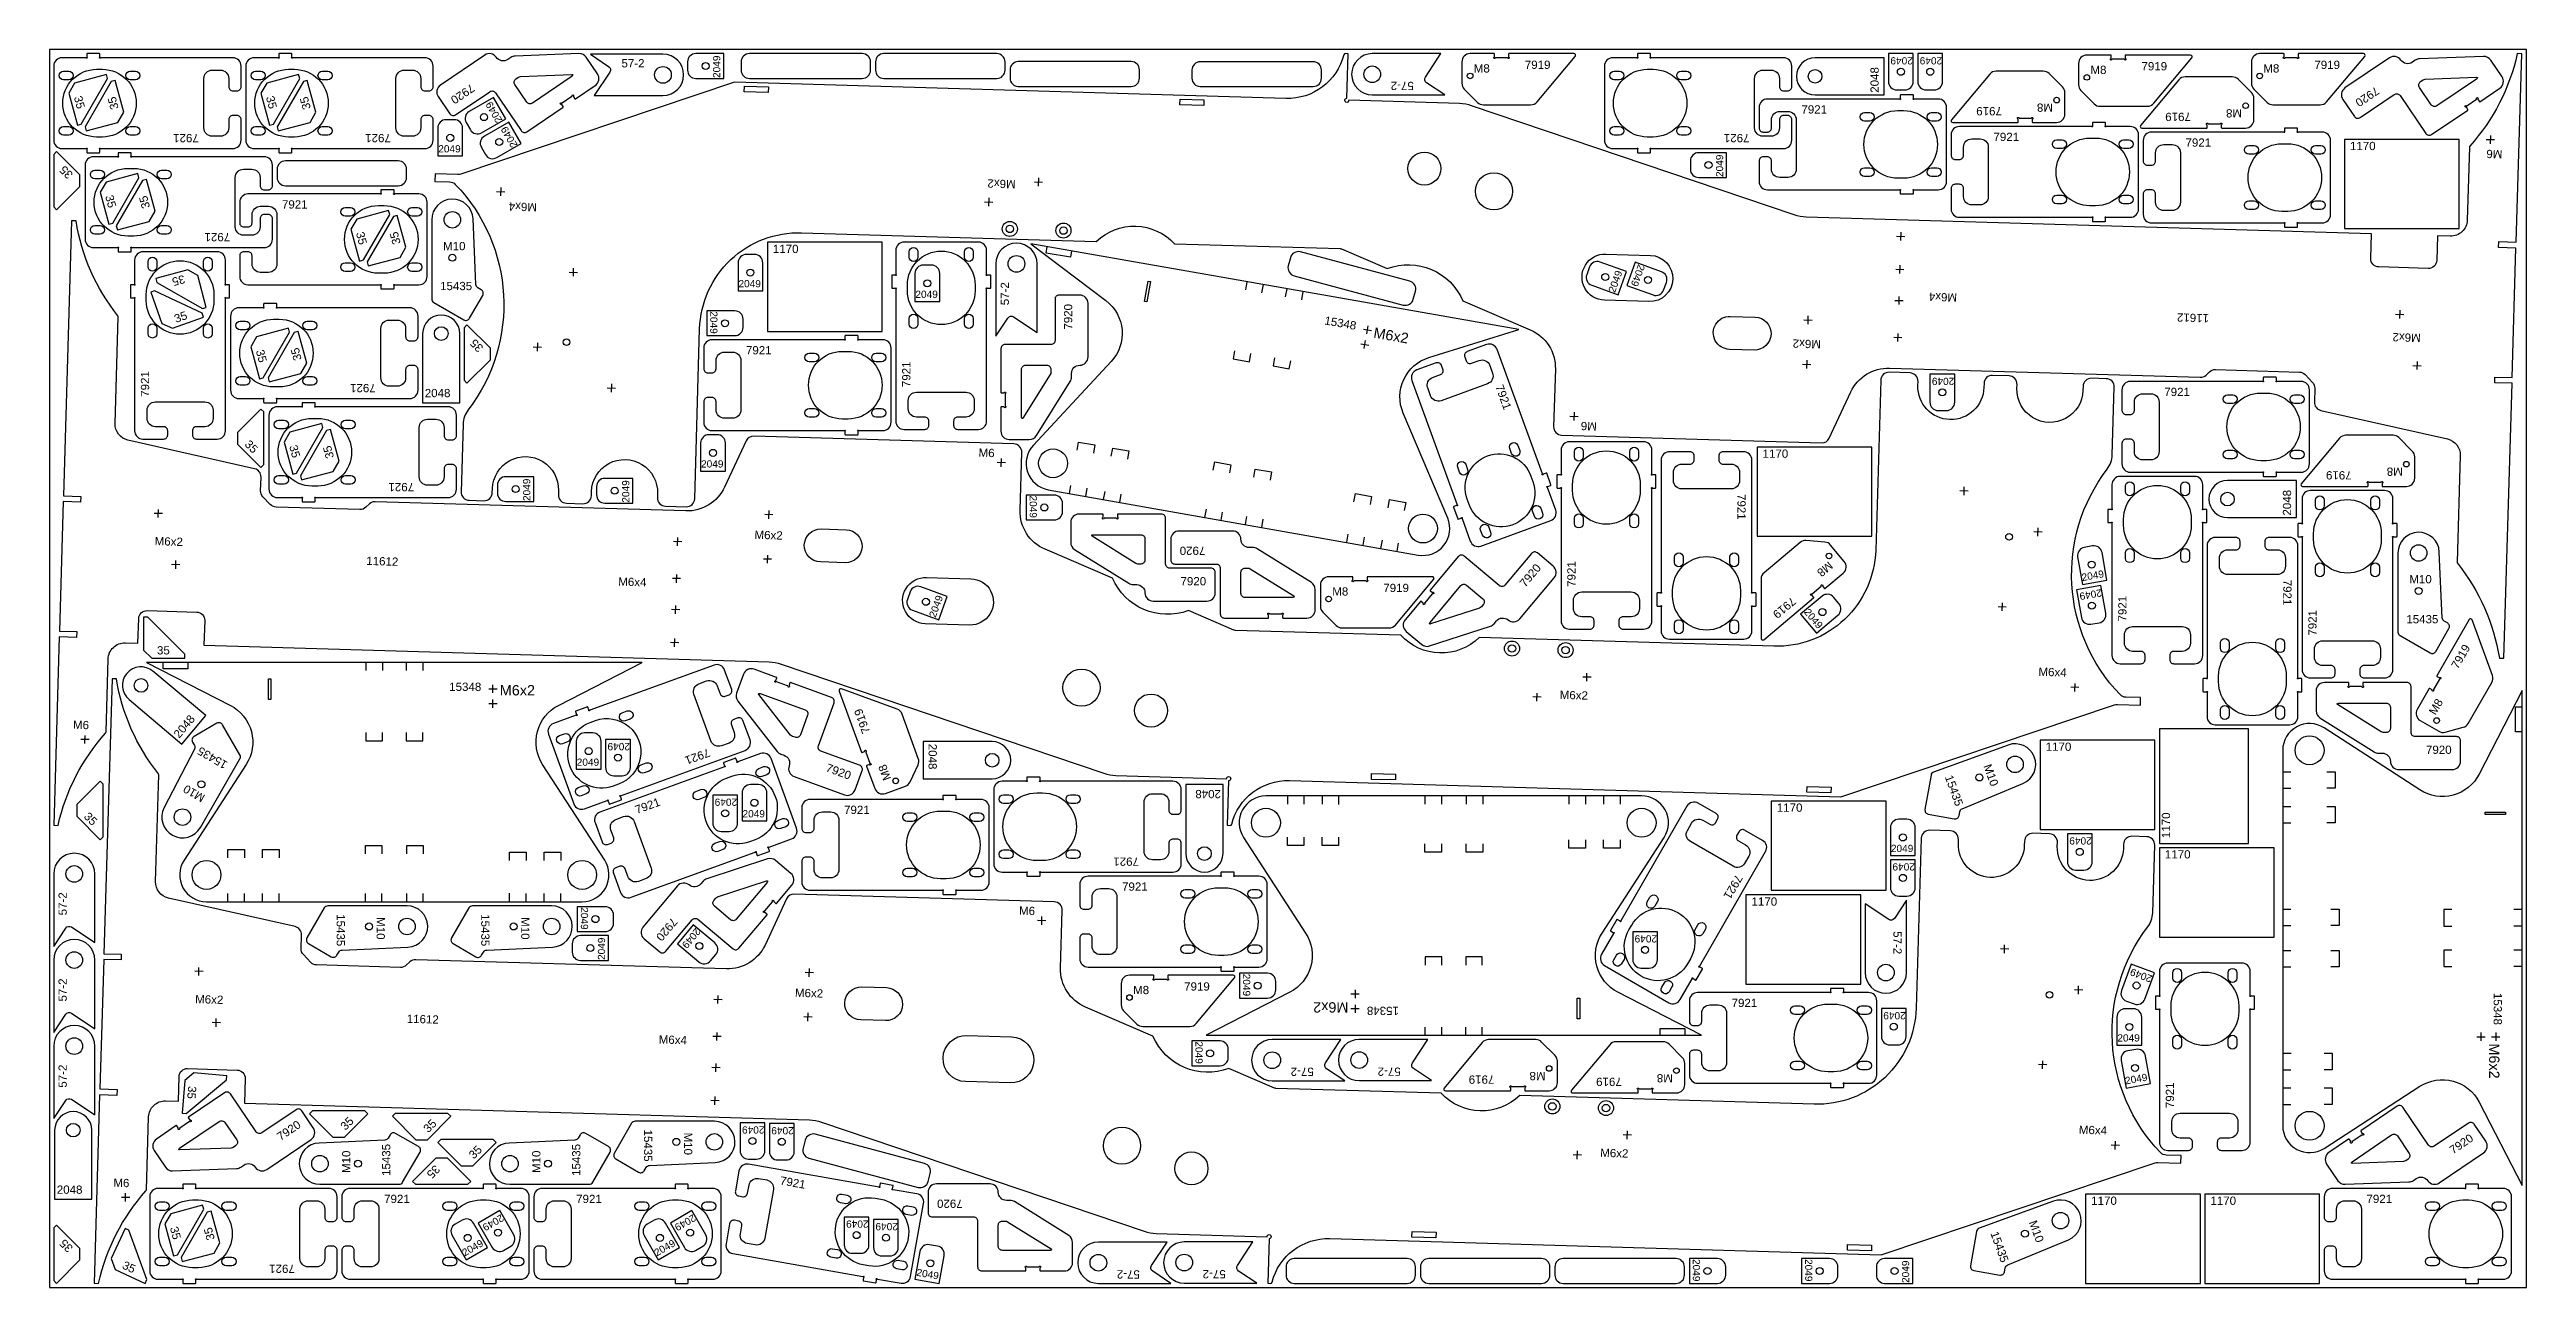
# Model space of a CAD drawing. Header units: millimetres. Extents: x 0 to 3000, y 0 to 1500.
import ezdxf

# ---------------------------------------------------------------- set-up
doc = ezdxf.new("R2010")
doc.units = ezdxf.units.MM
doc.header["$MEASUREMENT"] = 0
for name, color, linetype, true_color in [('CUT_OUTER', 7, 'Continuous', 0xffffff), ('Gravír', 1, 'Continuous', 0xff0000), ('Sheet', 18, 'Continuous', 0x000000)]:
    doc.layers.add(name, color=color, linetype=linetype, true_color=true_color)
doc.styles.add('Arial', font='txt', dxfattribs={"height": 0.2})

msp = doc.modelspace()

# ---------------------------------------------------------------- texts
at = {"color": 1, "true_color": 0xff0000, "attachment_point": 7, "style": 'Arial'}
for s, insert, char_height, rotation in [('15348', (1543.5, 1166.9), 10, 350), ('M6x2', (1602.8, 1150.9), 12.5, 350), ('M6x2', (1573.2, 345.8), 12.5, 180), ('15348', (1634.4, 340.3), 10, 180), ('15348', (2960.1, 356.9), 10, 270), ('M6x2', (2954.6, 295.7), 12.5, 270)]:
    msp.add_mtext(s, dxfattribs=dict(at, insert=insert, char_height=char_height, rotation=rotation))
for s, insert, char_height in [('15348', (484.1, 722.7), 10), ('M6x2', (545.3, 717.2), 12.5)]:
    msp.add_mtext(s, dxfattribs=dict(at, insert=insert, char_height=char_height))
at = {"layer": 'Gravír', "color": 1, "true_color": 0xff0000, "attachment_point": 7, "style": 'Arial'}
for s, insert, char_height in [('57-2', (692.7, 1478.2), 10), ('M8', (1725, 1472), 10), ('7919', (1786.8, 1476.4), 10), ('M8', (2471.9, 1470.2), 10), ('7919', (2533.7, 1474.6), 10), ('M8', (2681.3, 1472), 10), ('7919', (2743.1, 1476.3), 10), ('7921', (2121.8, 1422.3), 10), ('2049', (470.8, 1375.2), 8.75), ('7921', (2354.4, 1389), 10), ('7921', (2587, 1382.1), 10), ('1170', (2786.2, 1378), 10), ('7921', (281.5, 1307.2), 10), ('M10', (476.6, 1256.7), 10), ('1170', (876.1, 1253.3), 10), ('15435', (473, 1208.3), 10), ('2049', (834.4, 1211.8), 8.75), ('2049', (1048.7, 1198.9), 8.75), ('7921', (843.5, 1130.5), 10), ('2048', (454.5, 1078.6), 10), ('7921', (2561.3, 1080), 10), ('2049', (789.1, 993.4), 8.75), ('1170', (2074.8, 1005.2), 10), ('7920', (1369.8, 850.6), 10), ('M8', (1553.6, 838.2), 10), ('7919', (1615.4, 842.5), 10), ('M10', (2858.1, 853.1), 10), ('15435', (2854.5, 804.6), 10), ('35', (130.1, 766.9), 10), ('1170', (2417.7, 650.1), 10), ('2049', (638.5, 632), 8.75), ('7920', (2878.3, 646.4), 10), ('2049', (839.3, 569.5), 8.75), ('7921', (962.3, 573.6), 10), ('1170', (2092, 576.3), 10), ('2049', (2230.2, 527.5), 8.75), ('1170', (2562.1, 519.7), 10), ('7921', (1299, 480.6), 10), ('1170', (2061.4, 462.5), 10), ('M8', (1312.4, 355.3), 10), ('7919', (1374.2, 359.6), 10), ('7921', (2037.3, 339.7), 10), ('2049', (2504.5, 297.9), 8.75), ('2048', (8.8, 113.4), 10), ('7921', (405.2, 102.2), 10), ('7921', (637.8, 102.2), 10), ('1170', (2472.8, 100), 10), ('1170', (2617.2, 100), 10), ('7921', (2806.2, 102.2), 10)]:
    msp.add_mtext(s, dxfattribs=dict(at, insert=insert, char_height=char_height))
for s, insert, char_height, rotation in [('2049', (812.5, 1465.5), 8.75, 90), ('2048', (2215.6, 1447.6), 10, 90), ('2049', (2256.8, 1490.8), 8.75, 180), ('2049', (2292.3, 1490.8), 8.75, 180), ('35', (29.3, 1442.2), 10, 285), ('35', (84, 1428.8), 10, 105), ('35', (261.9, 1442.2), 10, 285), ('35', (316.7, 1428.8), 10, 105), ('7920', (510.5, 1459), 10, 214.1455), ('57-2', (1652.4, 1461), 10, 180), ('7920', (2817.3, 1455.7), 10, 214.1455), ('2049', (548.9, 1414.4), 8.75, 120), ('7919', (2364.7, 1430.4), 10, 180), ('M8', (2426.5, 1434.7), 10, 180), ('7919', (2593.6, 1423.5), 10, 180), ('M8', (2655.5, 1427.8), 10, 180), ('7921', (180.8, 1397.8), 10, 180), ('7921', (413.4, 1397.8), 10, 180), ('2049', (567.3, 1384.4), 8.75, 120), ('7921', (2059, 1397.8), 10, 180), ('35', (29.3, 1349.3), 10, 135), ('2049', (2027.2, 1345.5), 8.75, 90), ('M6', (2971, 1378.1), 10, 178.3038), ('35', (67.2, 1322.2), 10, 285), ('35', (122, 1308.8), 10, 105), ('M6x2', (1170.3, 1341.8), 10, 178.3038), ('M6x4', (590.5, 1313.9), 10, 178.3038), ('7921', (218.8, 1277.8), 10, 180), ('35', (370.9, 1277.5), 10, 285), ('35', (425.6, 1265.2), 10, 105), ('2049', (1896, 1204.6), 8.75, 70), ('2049', (1924.2, 1240.5), 8.75, 250), ('35', (162.5, 1227.1), 10, 195), ('57-2', (1162.2, 1190.1), 10, 90), ('M6x4', (2310.5, 1204.5), 10, 178.3038), ('35', (153.3, 1168.5), 10, 20), ('2049', (800.1, 1182.8), 8.75, 270), ('7920', (1238.8, 1160.6), 10, 90), ('11612', (2615.7, 1179.4), 10, 178.3038), ('35', (526.4, 1139.3), 10, 135), ('M6x2', (2145.6, 1147.9), 10, 178.3038), ('M6x2', (2872.1, 1155.6), 10, 178.3038), ('35', (249.7, 1134.8), 10, 285), ('35', (305.7, 1124.6), 10, 105), ('7921', (1042.8, 1090.9), 10, 90), ('7921', (120.8, 1079.2), 10, 90), ('7921', (395.1, 1094.9), 10, 180), ('7921', (1750.8, 1091.7), 10, 290), ('2049', (2307, 1102.4), 8.75, 180), ('35', (235.4, 1020.7), 10, 315), ('35', (290.1, 1019.3), 10, 285), ('M6', (1874.2, 1048.4), 10, 178.3038), ('35', (344.8, 1005.9), 10, 105), ('M6', (1125.1, 1006.5), 10, 358.3038), ('M8', (2850.2, 993.6), 10, 180), ('7921', (441.6, 974.9), 10, 180), ('2049', (582.4, 952.9), 8.75, 90), ('2049', (702.4, 950.9), 8.75, 90), ('7921', (2044.2, 961.4), 10, 270), ('2048', (2715.1, 935.3), 10, 90), ('7919', (2788.3, 989.2), 10, 180), ('2049', (1187, 959.6), 8.75, 270), ('M6x2', (127.2, 899.3), 10, 358.3038), ('M6x2', (853.7, 907), 10, 358.3038), ('11612', (383.5, 875.4), 10, 358.3038), ('7920', (1399.9, 897.7), 10, 180), ('7920', (1787.4, 847.6), 10, 50), ('7921', (1848.4, 848.9), 10, 90), ('M8', (2154.5, 880.5), 10, 220), ('M6x4', (688.7, 850.3), 10, 358.3038), ('2049', (2484.8, 846.3), 8.75, 190), ('2049', (2462.1, 855.8), 8.75, 10), ('7921', (2705.3, 857.6), 10, 270), ('2049', (1073.2, 811), 8.75, 70), ('7919', (2109.9, 837.4), 10, 220), ('2049', (2124.3, 818), 8.75, 310), ('7921', (2515.7, 807), 10, 90), ('7921', (2745.9, 789.8), 10, 90), ('M6x4', (2408.8, 741), 10, 358.3038), ('7919', (2917, 748.5), 10, 60), ('M6x2', (1829, 713.1), 10, 358.3038), ('2048', (157.1, 664.6), 10, 50), ('7919', (994.3, 673.2), 10, 110), ('M8', (2889.9, 692.8), 10, 60), ('M6', (28.3, 676.8), 10, 358.3038), ('15435', (216.6, 636.4), 10, 150), ('2049', (703, 659.8), 8.75, 180), ('7921', (797.7, 653.4), 10, 200), ('7920', (939.3, 625.6), 10, 340), ('M8', (1019.6, 616.6), 10, 110), ('2048', (1064.5, 658.8), 10, 270), ('M10', (2342, 631.8), 10, 290), ('M10', (189.3, 596.2), 10, 150), ('2048', (1418.8, 603), 10, 180), ('15435', (2295.3, 618.6), 10, 290), ('35', (40.7, 569.7), 10, 315), ('7921', (711.4, 573.5), 10, 20), ('2049', (832.8, 592.5), 8.75, 180), ('1170', (2568.5, 544.5), 10, 90), ('2049', (2473.5, 545.6), 8.75, 180), ('7921', (1319.5, 521.1), 10, 180), ('2049', (2259.3, 514.1), 8.75, 180), ('7921', (2042.5, 501.3), 10, 240), ('57-2', (21, 450.9), 10, 90), ('15435', (347.6, 452.3), 10, 270), ('15435', (522.7, 452.3), 10, 270), ('2049', (643.4, 460.8), 8.75, 270), ('M6', (1174.1, 451.6), 10, 358.3038), ('M10', (396, 448.7), 10, 270), ('M10', (571.1, 448.7), 10, 270), ('2049', (673, 396.8), 8.75, 90), ('7920', (753.7, 449), 10, 230), ('2049', (782.6, 436.4), 8.75, 230), ('2049', (1947, 426.9), 8.75, 180), ('57-2', (2233.1, 431.7), 10, 270), ('57-2', (21, 346.5), 10, 90), ('M6x2', (902.7, 352.1), 10, 358.3038), ('2049', (1445.4, 380.2), 8.75, 270), ('2049', (2547.5, 377.7), 8.75, 160), ('M6x2', (176.2, 344.4), 10, 358.3038), ('11612', (432.5, 320.6), 10, 358.3038), ('2049', (2248.2, 333.8), 8.75, 180), ('M6x4', (737.7, 295.5), 10, 358.3038), ('2049', (1387.8, 298.2), 8.75, 270), ('57-2', (21, 242.1), 10, 90), ('35', (167.9, 244.4), 10, 265), ('57-2', (1531.2, 266.5), 10, 180), ('57-2', (1636.5, 266.6), 10, 180), ('7919', (1750, 257), 10, 180), ('M8', (1811.9, 261.3), 10, 180), ('7919', (1904.3, 254.3), 10, 180), ('M8', (1966.1, 258.6), 10, 180), ('2049', (2514.7, 245.9), 8.75, 10), ('7921', (2573.3, 217.3), 10, 90), ('7920', (279.8, 177.3), 10, 34.1456), ('35', (358.4, 189.6), 10, 45), ('35', (458.8, 186.7), 10, 45), ('15435', (719.8, 191.3), 10, 270), ('M10', (768.3, 187.7), 10, 270), ('2049', (865.9, 195.4), 8.75, 180), ('2049', (901.4, 194.4), 8.75, 180), ('M6x4', (2457.7, 186.1), 10, 358.3038), ('7920', (2911.1, 161), 10, 34.1456), ('M10', (364.5, 138.7), 10, 90), ('15435', (412.9, 135.1), 10, 90), ('35', (513.9, 154.9), 10, 45), ('M10', (594.7, 138.7), 10, 90), ('15435', (643.1, 135.1), 10, 90), ('M6x2', (1878, 158.2), 10, 358.3038), ('M6', (77.2, 121.9), 10, 358.3038), ('35', (466.8, 149.3), 10, 225), ('7921', (884.1, 124.8), 10, 350), ('7920', (1106, 106.6), 10, 180), ('35', (145.6, 72.2), 10, 285), ('35', (200.4, 58.8), 10, 105), ('2049', (546.9, 89.2), 8.75, 210), ('2049', (779.5, 89.2), 8.75, 210), ('2049', (992, 81.3), 8.75, 180), ('2049', (1027.5, 78.2), 8.75, 180), ('15435', (2350.4, 65.7), 10, 290), ('M10', (2397.1, 79), 10, 290), ('35', (29.3, 48.6), 10, 135), ('35', (87.1, 23.4), 10, 335), ('2049', (502.9, 37.4), 8.75, 30), ('2049', (735.5, 37.4), 8.75, 30), ('2049', (1990.2, 34.5), 8.75, 270), ('2049', (2126.2, 34.5), 8.75, 270), ('2049', (2252.5, 5.5), 8.75, 90), ('7921', (297.1, 27.8), 10, 180), ('2049', (1049.4, 14.2), 8.75, 350), ('57-2', (1320.6, 21), 10, 180), ('57-2', (1424.6, 21.2), 10, 180)]:
    msp.add_mtext(s, dxfattribs=dict(at, insert=insert, char_height=char_height, rotation=rotation))

# ---------------------------------------------------------------- linework, layer by layer
at = {"color": 7, "true_color": 0xffffff}
for points in [[(232, 1480, 0.414214), (222, 1490), (61.9, 1490, 0.267949), (61.4, 1489.7, -1.303225), (60.7, 1490.4, 0.267949), (61, 1490.9), (61, 1494.5, 0.414214), (60.5, 1495), (45.5, 1495, 0.414214), (45, 1494.5), (45, 1490.9, 0.267949), (45.2, 1490.4, -1.303225), (44.6, 1489.7, 0.267949), (44.1, 1490), (15, 1490, 0.414214), (5, 1480), (5, 1390, 0.414214), (15, 1380), (44.1, 1380, 0.267949), (44.6, 1380.2, -1.303225), (45.2, 1379.6, 0.267949), (45, 1379.1), (45, 1375.5, 0.414214), (45.5, 1375), (60.5, 1375, 0.414214), (61, 1375.5), (61, 1379.1, 0.267949), (60.7, 1379.6, -1.732051), (61.5, 1380), (222, 1380, 0.414214), (232, 1390), (232, 1415, 0.414214), (227, 1420), (222, 1420, 0.414214), (217, 1415), (217, 1405, -0.414214), (207, 1395), (197, 1395, -0.414214), (187, 1405), (187, 1465, -0.414214), (197, 1475), (207, 1475, -0.414214), (217, 1465), (217, 1455, 0.414214), (222, 1450), (227, 1450, 0.414214), (232, 1455)], [(23.2, 1473.7, -1), (23.2, 1463.2), (16.8, 1463.2, -1), (16.8, 1473.7)], [(64, 1476, -1), (64, 1394), (57, 1394, -1), (57, 1476)], [(104.2, 1473.7, -1), (104.2, 1463.2), (97.7, 1463.2, -1), (97.7, 1473.7)], [(464.6, 1480, 0.414214), (454.6, 1490), (294.5, 1490, 0.267949), (294.1, 1489.7, -1.303225), (293.4, 1490.4, 0.267949), (293.6, 1490.9), (293.6, 1494.5, 0.414214), (293.1, 1495), (278.1, 1495, 0.414214), (277.6, 1494.5), (277.6, 1490.9, 0.267949), (277.9, 1490.4, -1.303225), (277.2, 1489.7, 0.267949), (276.8, 1490), (247.6, 1490, 0.414214), (237.6, 1480), (237.6, 1390, 0.414214), (247.6, 1380), (276.8, 1380, 0.267949), (277.2, 1380.2, -1.303225), (277.9, 1379.6, 0.267949), (277.6, 1379.1), (277.6, 1375.5, 0.414214), (278.1, 1375), (293.1, 1375, 0.414214), (293.6, 1375.5), (293.6, 1379.1, 0.267949), (293.4, 1379.6, -1.732051), (294.1, 1380), (454.6, 1380, 0.414214), (464.6, 1390), (464.6, 1415, 0.414214), (459.6, 1420), (454.6, 1420, 0.414214), (449.6, 1415), (449.6, 1405, -0.414214), (439.6, 1395), (429.6, 1395, -0.414214), (419.6, 1405), (419.6, 1465, -0.414214), (429.6, 1475), (439.6, 1475, -0.414214), (449.6, 1465), (449.6, 1455, 0.414214), (454.6, 1450), (459.6, 1450, 0.414214), (464.6, 1455)], [(255.9, 1473.7, -1), (255.9, 1463.2), (249.4, 1463.2, -1), (249.4, 1473.7)], [(296.6, 1476, -1), (296.6, 1394), (289.6, 1394, -1), (289.6, 1476)], [(336.9, 1473.7, -1), (336.9, 1463.2), (330.4, 1463.2, -1), (330.4, 1473.7)], [(2994.3, 1494.8), (2988.9, 1495, -0.128983), (2931.4, 1383, 0.177145), (2930.9, 1381.8), (2928.3, 1293.3, -0.414214), (2907.7, 1273.9), (2892.2, 1274.4), (2891.3, 1244.4, -0.414214), (2881, 1234.7), (2821.1, 1236.5, -0.414214), (2811.4, 1246.7), (2812.2, 1276.7), (2127.7, 1297, -0.074313), (2113.2, 1299.6), (1722.4, 1431.9, 0.074313), (1707.8, 1434.5), (1573.7, 1438.5, -1), (1568.7, 1438.4, -0.429408), (1571.3, 1440.9), (1572.9, 1494.9), (1569.5, 1495, 0.351484), (1567.5, 1493.5, -0.351484), (1497.5, 1440.7), (829.8, 1460.5), (498.1, 1348.9, -0.088784), (494.7, 1348.4), (466.9, 1349.2), (466.6, 1340.2), (484.5, 1339.7, -0.195996), (491.4, 1336.6, -0.370573), (507.1, 1063.4, 0.156999), (500.9, 1046), (498.5, 964.1, 0.414214), (508.2, 953.8), (526, 953.3, 0.414214), (536.3, 963), (536.5, 968, -1), (616.4, 965.6), (616.3, 960.6, 0.414214), (626, 950.3), (646, 949.7, 0.414214), (656.3, 959.4), (656.4, 964.4, -1), (736.4, 962), (736.2, 957, 0.414214), (745.9, 946.8), (771.1, 946, 0.414214), (781.4, 955.7), (787.4, 1161.6, -0.414214), (910.9, 1278), (1267.7, 1267.4, -0.421053), (1362.6, 1264.6), (1563, 1258.7, -0.094015), (1564.8, 1258.3), (1620, 1234.7, -0.4), (1711.9, 1195.3), (1793.5, 1160.4, -0.308197), (1823.8, 1112.9), (1821.7, 1043, 0.414214), (1831.4, 1032.7), (2146.3, 1023.3, 0.2997), (2155.6, 1029.1), (2181.7, 1085.1, -0.2997), (2228.5, 1113.9), (2604.8, 1102.8, 0.198912), (2611.9, 1105.5), (2616.2, 1109.5, -0.198912), (2623.3, 1112.3), (2725, 1109.2, -0.198912), (2732, 1106.1), (2740.9, 1096.7, -0.198912), (2743.6, 1089.5), (2743.1, 1072.9, 0.359037), (2750.9, 1062.8), (2904.2, 1028.3, -0.359037), (2919.8, 1008.2), (2916, 878.9, 0.177176), (2916.4, 877.6, -0.128909), (2967.2, 762.5), (2972.6, 762.4), (2982.5, 1095.6), (2961.5, 1096.2), (2961.7, 1103.2), (2982.7, 1102.6), (2987.3, 1259.5), (2966.3, 1260.2), (2966.5, 1267.2), (2987.5, 1266.5)], [(649.9, 1490.6, 0.258618), (641.2, 1495), (563.8, 1492.1, 0.140541), (558.6, 1490.4), (555, 1487.9, -0.414214), (541.1, 1490.6, 0.414214), (527.2, 1493.3), (473.4, 1456.8, 0.414214), (470.8, 1442.9), (484.8, 1422.2, 0.414214), (491.8, 1420.9), (533.1, 1448.9, -0.414214), (540.1, 1447.6), (571.2, 1401.7, 0.414214), (578.2, 1400.3), (622, 1430.1, 0.414214), (622.2, 1430.8), (620.4, 1433.3, 0.317837), (619.9, 1433.5, -1.585786), (620.2, 1435.3, 0.317837), (620.8, 1435.3), (632.5, 1443.3, 0.317837), (632.8, 1443.8, -1.585786), (634.5, 1443.5, 0.317837), (634.5, 1442.9), (636.2, 1440.3, 0.414214), (636.9, 1440.2), (660.9, 1456.5, 0.414214), (663.6, 1470.4)], [(655.2, 1494.3), (677.2, 1479.6, -0.414213), (678.6, 1472.7), (659.8, 1444.3), (743, 1444.3, 1), (743, 1494.3)], [(816.7, 1465), (816.7, 1495), (782.7, 1495, 0.414214), (772.7, 1485), (772.7, 1475, 0.414214), (782.7, 1465)], [(1689.9, 1445), (1667.9, 1459.6, -0.414213), (1666.5, 1466.6), (1685.3, 1495), (1602.1, 1495, 1), (1602.1, 1445)], [(1710.6, 1459.1, 0.198912), (1713.5, 1452.1), (1729.7, 1435.9, 0.198912), (1736.7, 1433), (1793.9, 1433, 0.221695), (1801.6, 1436.6), (1847.8, 1491.7, 0.63707), (1846.3, 1495), (1767.6, 1495, 0.414214), (1767.1, 1494.5), (1767.1, 1491.4, 0.317837), (1767.4, 1490.9, -1.585786), (1766.2, 1489.7, 0.317837), (1765.7, 1490), (1751.5, 1490, 0.317837), (1751, 1489.7, -1.585786), (1749.8, 1490.9, 0.317837), (1750.1, 1491.4), (1750.1, 1494.5, 0.414214), (1749.6, 1495), (1720.6, 1495, 0.414214), (1710.6, 1485)], [(2110.2, 1480, 0.414214), (2100.2, 1490), (1940.1, 1490, 0.267949), (1939.7, 1489.7, -1.303225), (1939, 1490.4, 0.267949), (1939.2, 1490.9), (1939.2, 1494.5, 0.414214), (1938.7, 1495), (1923.7, 1495, 0.414214), (1923.2, 1494.5), (1923.2, 1490.9, 0.267949), (1923.5, 1490.4, -1.303225), (1922.8, 1489.7, 0.267949), (1922.4, 1490), (1893.2, 1490, 0.414214), (1883.2, 1480), (1883.2, 1390, 0.414214), (1893.2, 1380), (1922.4, 1380, 0.267949), (1922.8, 1380.2, -1.303225), (1923.5, 1379.6, 0.267949), (1923.2, 1379.1), (1923.2, 1375.5, 0.414214), (1923.7, 1375), (1938.7, 1375, 0.414214), (1939.2, 1375.5), (1939.2, 1379.1, 0.267949), (1939, 1379.6, -1.732051), (1939.7, 1380), (2100.2, 1380, 0.414214), (2110.2, 1390), (2110.2, 1415, 0.414214), (2105.2, 1420), (2100.2, 1420, 0.414214), (2095.2, 1415), (2095.2, 1405, -0.414214), (2085.2, 1395), (2075.2, 1395, -0.414214), (2065.2, 1405), (2065.2, 1465, -0.414214), (2075.2, 1475), (2085.2, 1475, -0.414214), (2095.2, 1465), (2095.2, 1455, 0.414214), (2100.2, 1450), (2105.2, 1450, 0.414214), (2110.2, 1455)], [(1901.5, 1473.7, -1), (1901.5, 1463.2), (1895, 1463.2, -1), (1895, 1473.7)], [(1942.2, 1476, -1), (1942.2, 1394), (1935.2, 1394, -1), (1935.2, 1476)], [(1982.5, 1473.7, -1), (1982.5, 1463.2), (1976, 1463.2, -1), (1976, 1473.7)], [(2222.1, 1445), (2222.1, 1490), (2138.4, 1490, 1), (2138.4, 1445)], [(2257.3, 1495), (2227.3, 1495), (2227.3, 1461, 0.414214), (2237.3, 1451), (2247.3, 1451, 0.414214), (2257.3, 1461)], [(2292.8, 1495), (2262.8, 1495), (2262.8, 1461, 0.414214), (2272.8, 1451), (2282.8, 1451, 0.414214), (2292.8, 1461)], [(2440.9, 1447.6, 0.198912), (2438, 1454.7), (2421.9, 1470.8, 0.198912), (2414.8, 1473.7), (2357.6, 1473.7, 0.221695), (2350, 1470.2), (2303.7, 1415, 0.63707), (2305.2, 1411.7), (2383.9, 1411.7, 0.414214), (2384.4, 1412.2), (2384.4, 1415.3, 0.317837), (2384.1, 1415.8, -1.585786), (2385.4, 1417.1, 0.317837), (2385.8, 1416.7), (2400, 1416.7, 0.317837), (2400.5, 1417.1, -1.585786), (2401.8, 1415.8, 0.317837), (2401.4, 1415.3), (2401.4, 1412.2, 0.414214), (2401.9, 1411.7), (2430.9, 1411.7, 0.414214), (2440.9, 1421.7)], [(2457.5, 1457.3, 0.198912), (2460.4, 1450.3), (2476.6, 1434.1, 0.198912), (2483.6, 1431.2), (2540.8, 1431.2, 0.221695), (2548.5, 1434.8), (2594.7, 1489.9, 0.63707), (2593.2, 1493.2), (2514.5, 1493.2, 0.414214), (2514, 1492.7), (2514, 1489.6, 0.317837), (2514.3, 1489.1, -1.585786), (2513, 1487.9, 0.317837), (2512.6, 1488.2), (2498.4, 1488.2, 0.317837), (2497.9, 1487.9, -1.585786), (2496.7, 1489.1, 0.317837), (2497, 1489.6), (2497, 1492.7, 0.414214), (2496.5, 1493.2), (2467.5, 1493.2, 0.414214), (2457.5, 1483.2)], [(2666.9, 1459.1, 0.198912), (2669.8, 1452), (2685.9, 1435.9, 0.198912), (2693, 1433), (2750.2, 1433, 0.221695), (2757.8, 1436.5), (2804.1, 1491.7, 0.63707), (2802.6, 1495), (2723.9, 1495, 0.414214), (2723.4, 1494.5), (2723.4, 1491.4, 0.317837), (2723.7, 1490.9, -1.585786), (2722.4, 1489.6, 0.317837), (2721.9, 1490), (2707.8, 1490, 0.317837), (2707.3, 1489.6, -1.585786), (2706, 1490.9, 0.317837), (2706.4, 1491.4), (2706.4, 1494.5, 0.414214), (2705.9, 1495), (2676.9, 1495, 0.414214), (2666.9, 1485)], [(2956.7, 1487.2, 0.258618), (2948, 1491.6), (2870.6, 1488.7, 0.140541), (2865.4, 1487), (2861.8, 1484.6, -0.414214), (2847.9, 1487.2, 0.414214), (2834, 1489.9), (2780.2, 1453.4, 0.414214), (2777.6, 1439.5), (2791.6, 1418.8, 0.414214), (2798.5, 1417.5), (2839.9, 1445.6, -0.414214), (2846.9, 1444.2), (2878, 1398.3, 0.414214), (2885, 1397), (2928.8, 1426.7, 0.414214), (2929, 1427.4), (2927.2, 1430, 0.317837), (2926.7, 1430.2, -1.585786), (2927, 1431.9, 0.317837), (2927.6, 1431.9), (2939.3, 1439.9, 0.317837), (2939.5, 1440.4, -1.585786), (2941.3, 1440.1, 0.317837), (2941.3, 1439.5), (2943, 1436.9, 0.414214), (2943.7, 1436.8), (2967.7, 1453.1, 0.414214), (2970.4, 1467)], [(552.8, 1416.1), (537.8, 1442), (508.3, 1425, 0.414214), (504.7, 1411.4), (509.7, 1402.7, 0.414214), (523.3, 1399.1)], [(633.7, 1469.4, -0.270547), (632.8, 1467.6), (584.8, 1435.1, -0.414214), (577.9, 1436.4), (563.6, 1457.5, -0.414214), (564.9, 1464.4), (567.9, 1466.5, -0.140541), (570.5, 1467.3), (632.7, 1469.6, -0.125244)], [(2070.6, 1340, 0.414214), (2080.6, 1330), (2240.7, 1330, 0.267949), (2241.1, 1330.3, -1.303225), (2241.8, 1329.6, 0.267949), (2241.6, 1329.1), (2241.6, 1325.5, 0.414214), (2242.1, 1325), (2257.1, 1325, 0.414214), (2257.6, 1325.5), (2257.6, 1329.1, 0.267949), (2257.3, 1329.6, -1.303225), (2258, 1330.3, 0.267949), (2258.4, 1330), (2287.6, 1330, 0.414214), (2297.6, 1340), (2297.6, 1430, 0.414214), (2287.6, 1440), (2258.4, 1440, 0.267949), (2258, 1439.8, -1.303225), (2257.3, 1440.4, 0.267949), (2257.6, 1440.9), (2257.6, 1444.5, 0.414214), (2257.1, 1445), (2242.1, 1445, 0.414214), (2241.6, 1444.5), (2241.6, 1440.9, 0.267949), (2241.8, 1440.4, -1.732051), (2241.1, 1440), (2080.6, 1440, 0.414214), (2070.6, 1430), (2070.6, 1405, 0.414214), (2075.6, 1400), (2080.6, 1400, 0.414214), (2085.6, 1405), (2085.6, 1415, -0.414214), (2095.6, 1425), (2105.6, 1425, -0.414214), (2115.6, 1415), (2115.6, 1355, -0.414214), (2105.6, 1345), (2095.6, 1345, -0.414214), (2085.6, 1355), (2085.6, 1365, 0.414214), (2080.6, 1370), (2075.6, 1370, 0.414214), (2070.6, 1365)], [(2669.9, 1440.7, 0.198912), (2667, 1447.8), (2650.8, 1463.9, 0.198912), (2643.7, 1466.9), (2586.6, 1466.9, 0.221695), (2578.9, 1463.3), (2532.6, 1408.1, 0.63707), (2534.2, 1404.9), (2612.9, 1404.9, 0.414214), (2613.4, 1405.4), (2613.4, 1408.4, 0.317837), (2613.1, 1408.9, -1.585786), (2614.3, 1410.2, 0.317837), (2614.8, 1409.9), (2629, 1409.9, 0.317837), (2629.4, 1410.2, -1.585786), (2630.7, 1408.9, 0.317837), (2630.4, 1408.4), (2630.4, 1405.4, 0.414214), (2630.9, 1404.9), (2659.9, 1404.9, 0.414214), (2669.9, 1414.9)], [(2940.5, 1466.1, -0.270547), (2939.6, 1464.2), (2891.6, 1431.7, -0.414214), (2884.7, 1433), (2870.4, 1454.1, -0.414214), (2871.7, 1461.1), (2874.7, 1463.1, -0.140541), (2877.3, 1463.9), (2939.5, 1466.3, -0.125244)], [(470.3, 1371), (500.3, 1371), (500.3, 1405, 0.414214), (490.3, 1415), (480.3, 1415, 0.414214), (470.3, 1405)], [(571.1, 1386), (556.1, 1412), (526.7, 1395, 0.414214), (523, 1381.3), (528, 1372.7, 0.414214), (541.7, 1369)], [(2198.3, 1413.3, -1), (2198.3, 1423.8), (2204.8, 1423.8, -1), (2204.8, 1413.3)], [(2238.6, 1344, -1), (2238.6, 1426), (2245.6, 1426, -1), (2245.6, 1344)], [(2279.3, 1413.3, -1), (2279.3, 1423.8), (2285.8, 1423.8, -1), (2285.8, 1413.3)], [(2303.2, 1306.7, 0.414214), (2313.2, 1296.7), (2473.3, 1296.7, 0.267949), (2473.8, 1297, -1.303225), (2474.5, 1296.3, 0.267949), (2474.2, 1295.9), (2474.2, 1292.2, 0.414214), (2474.7, 1291.7), (2489.7, 1291.7, 0.414214), (2490.2, 1292.2), (2490.2, 1295.9, 0.267949), (2490, 1296.3, -1.303225), (2490.6, 1297, 0.267949), (2491.1, 1296.7), (2520.2, 1296.7, 0.414214), (2530.2, 1306.7), (2530.2, 1396.7, 0.414214), (2520.2, 1406.7), (2491.1, 1406.7, 0.267949), (2490.6, 1406.5, -1.303225), (2490, 1407.2, 0.267949), (2490.2, 1407.6), (2490.2, 1411.2, 0.414214), (2489.7, 1411.7), (2474.7, 1411.7, 0.414214), (2474.2, 1411.2), (2474.2, 1407.6, 0.267949), (2474.5, 1407.2, -1.732051), (2473.7, 1406.7), (2313.2, 1406.7, 0.414214), (2303.2, 1396.7), (2303.2, 1371.7, 0.414214), (2308.2, 1366.7), (2313.2, 1366.7, 0.414214), (2318.2, 1371.7), (2318.2, 1381.7, -0.414214), (2328.2, 1391.7), (2338.2, 1391.7, -0.414214), (2348.2, 1381.7), (2348.2, 1321.7, -0.414214), (2338.2, 1311.7), (2328.2, 1311.7, -0.414214), (2318.2, 1321.7), (2318.2, 1331.7, 0.414214), (2313.2, 1336.7), (2308.2, 1336.7, 0.414214), (2303.2, 1331.7)], [(23.2, 1406.7, -1), (23.2, 1396.2), (16.8, 1396.2, -1), (16.8, 1406.7)], [(104.2, 1406.7, -1), (104.2, 1396.2), (97.7, 1396.2, -1), (97.7, 1406.7)], [(255.9, 1406.7, -1), (255.9, 1396.2), (249.4, 1396.2, -1), (249.4, 1406.7)], [(336.9, 1406.7, -1), (336.9, 1396.2), (330.4, 1396.2, -1), (330.4, 1406.7)], [(1901.5, 1406.7, -1), (1901.5, 1396.2), (1895, 1396.2, -1), (1895, 1406.7)], [(1982.5, 1406.7, -1), (1982.5, 1396.2), (1976, 1396.2, -1), (1976, 1406.7)], [(2431, 1380, -1), (2431, 1390.5), (2437.5, 1390.5, -1), (2437.5, 1380)], [(2471.2, 1310.7, -1), (2471.2, 1392.7), (2478.2, 1392.7, -1), (2478.2, 1310.7)], [(2512, 1380, -1), (2512, 1390.5), (2518.5, 1390.5, -1), (2518.5, 1380)], [(2535.8, 1299.9, 0.414214), (2545.8, 1289.9), (2706, 1289.9, 0.267949), (2706.4, 1290.1, -1.303225), (2707.1, 1289.4, 0.267949), (2706.8, 1289), (2706.8, 1285.4, 0.414214), (2707.3, 1284.9), (2722.3, 1284.9, 0.414214), (2722.8, 1285.4), (2722.8, 1289, 0.267949), (2722.6, 1289.4, -1.303225), (2723.3, 1290.1, 0.267949), (2723.7, 1289.9), (2752.8, 1289.9, 0.414214), (2762.8, 1299.9), (2762.8, 1389.9, 0.414214), (2752.8, 1399.9), (2723.7, 1399.9, 0.267949), (2723.3, 1399.6, -1.303225), (2722.6, 1400.3, 0.267949), (2722.8, 1400.7), (2722.8, 1404.4, 0.414214), (2722.3, 1404.9), (2707.3, 1404.9, 0.414214), (2706.8, 1404.4), (2706.8, 1400.7, 0.267949), (2707.1, 1400.3, -1.732051), (2706.3, 1399.9), (2545.8, 1399.9, 0.414214), (2535.8, 1389.9), (2535.8, 1364.9, 0.414214), (2540.8, 1359.9), (2545.8, 1359.9, 0.414214), (2550.8, 1364.9), (2550.8, 1374.9, -0.414214), (2560.8, 1384.9), (2570.8, 1384.9, -0.414214), (2580.8, 1374.9), (2580.8, 1314.9, -0.414214), (2570.8, 1304.9), (2560.8, 1304.9, -0.414214), (2550.8, 1314.9), (2550.8, 1324.9, 0.414214), (2545.8, 1329.9), (2540.8, 1329.9, 0.414214), (2535.8, 1324.9)], [(2663.6, 1373.1, -1), (2663.6, 1383.6), (2670.1, 1383.6, -1), (2670.1, 1373.1)], [(2703.8, 1303.9, -1), (2703.8, 1385.9), (2710.8, 1385.9, -1), (2710.8, 1303.9)], [(2744.6, 1373.1, -1), (2744.6, 1383.6), (2751.1, 1383.6, -1), (2751.1, 1373.1)], [(270, 1360, 0.414214), (260, 1370), (99.8, 1370, 0.267949), (99.4, 1369.7, -1.303225), (98.7, 1370.4, 0.267949), (99, 1370.9), (99, 1374.5, 0.414214), (98.5, 1375), (83.5, 1375, 0.414214), (83, 1374.5), (83, 1370.9, 0.267949), (83.2, 1370.4, -1.303225), (82.5, 1369.7, 0.267949), (82.1, 1370), (53, 1370, 0.414214), (43, 1360), (43, 1270, 0.414214), (53, 1260), (82.1, 1260, 0.267949), (82.5, 1260.2, -1.303225), (83.2, 1259.6, 0.267949), (83, 1259.1), (83, 1255.5, 0.414214), (83.5, 1255), (98.5, 1255, 0.414214), (99, 1255.5), (99, 1259.1, 0.267949), (98.7, 1259.6, -1.732051), (99.5, 1260), (260, 1260, 0.414214), (270, 1270), (270, 1295, 0.414214), (265, 1300), (260, 1300, 0.414214), (255, 1295), (255, 1285, -0.414214), (245, 1275), (235, 1275, -0.414214), (225, 1285), (225, 1345, -0.414214), (235, 1355), (245, 1355, -0.414214), (255, 1345), (255, 1335, 0.414214), (260, 1330), (265, 1330, 0.414214), (270, 1335)], [(61.2, 1353.7, -1), (61.2, 1343.2), (54.7, 1343.2, -1), (54.7, 1353.7)], [(102, 1356, -1), (102, 1274), (95, 1274, -1), (95, 1356)], [(142.2, 1353.7, -1), (142.2, 1343.2), (135.7, 1343.2, -1), (135.7, 1353.7)], [(2031.3, 1345), (2031.3, 1375), (1997.3, 1375, 0.414214), (1987.3, 1365), (1987.3, 1355, 0.414214), (1997.3, 1345)], [(2198.3, 1346.3, -1), (2198.3, 1356.8), (2204.8, 1356.8, -1), (2204.8, 1346.3)], [(2279.3, 1346.3, -1), (2279.3, 1356.8), (2285.8, 1356.8, -1), (2285.8, 1346.3)], [(230.3, 1225, 0.414214), (240.3, 1215), (400.4, 1215, 0.267949), (400.9, 1215.2, -1.303225), (401.5, 1214.6, 0.267949), (401.3, 1214.1), (401.3, 1210.5, 0.414214), (401.8, 1210), (416.8, 1210, 0.414214), (417.3, 1210.5), (417.3, 1214.1, 0.267949), (417, 1214.6, -1.303225), (417.7, 1215.2, 0.267949), (418.2, 1215), (447.3, 1215, 0.414214), (457.3, 1225), (457.3, 1315, 0.414214), (447.3, 1325), (418.2, 1325, 0.267949), (417.7, 1324.7, -1.303225), (417, 1325.4, 0.267949), (417.3, 1325.9), (417.3, 1329.5, 0.414214), (416.8, 1330), (401.8, 1330, 0.414214), (401.3, 1329.5), (401.3, 1325.9, 0.267949), (401.5, 1325.4, -1.732051), (400.8, 1325), (240.3, 1325, 0.414214), (230.3, 1315), (230.3, 1290, 0.414214), (235.3, 1285), (240.3, 1285, 0.414214), (245.3, 1290), (245.3, 1300, -0.414214), (255.3, 1310), (265.3, 1310, -0.414214), (275.3, 1300), (275.3, 1240, -0.414214), (265.3, 1230), (255.3, 1230, -0.414214), (245.3, 1240), (245.3, 1250, 0.414214), (240.3, 1255), (235.3, 1255, 0.414214), (230.3, 1250)], [(2431, 1313, -1), (2431, 1323.5), (2437.5, 1323.5, -1), (2437.5, 1313)], [(2512, 1313, -1), (2512, 1323.5), (2518.5, 1323.5, -1), (2518.5, 1313)], [(5, 560), (10.4, 559.9, -0.128983), (67.9, 671.8, 0.177145), (68.4, 673.1), (71, 761.6, -0.414214), (91.6, 781), (107.1, 780.5), (108, 810.5, -0.414214), (118.3, 820.2), (178.2, 818.4, -0.414214), (187.9, 808.1), (187, 778.1), (871.5, 757.9, -0.074313), (886.1, 755.3), (1276.9, 623, 0.074313), (1291.4, 620.4), (1425.6, 616.4, -1), (1430.6, 616.5, -0.429408), (1428, 614), (1426.4, 560), (1429.8, 559.9, 0.351484), (1431.8, 561.4, -0.351484), (1501.7, 614.2), (2169.5, 594.4), (2501.1, 706, -0.088784), (2504.6, 706.5), (2532.4, 705.7), (2532.7, 714.7), (2514.8, 715.2, -0.195996), (2507.9, 718.3, -0.370573), (2492.2, 991.5, 0.156999), (2498.4, 1008.8), (2500.8, 1090.8, 0.414214), (2491.1, 1101.1), (2473.3, 1101.6, 0.414214), (2463, 1091.9), (2462.8, 1086.9, -1), (2382.9, 1089.3), (2383, 1094.3, 0.414214), (2373.3, 1104.6), (2353.3, 1105.2, 0.414214), (2343, 1095.5), (2342.9, 1090.5, -1), (2262.9, 1092.8), (2263.1, 1097.8, 0.414214), (2253.4, 1108.1), (2228.2, 1108.9, 0.414214), (2217.9, 1099.2), (2211.8, 893.3, -0.414214), (2088.3, 776.9), (1731.6, 787.4, -0.421053), (1636.7, 790.2), (1436.3, 796.2, -0.094015), (1434.5, 796.6), (1379.3, 820.2, -0.4), (1287.4, 859.6), (1205.8, 894.5, -0.308197), (1175.5, 941.9), (1177.6, 1011.9, 0.414214), (1167.9, 1022.2), (853, 1031.5, 0.2997), (843.7, 1025.8), (817.6, 969.8, -0.2997), (770.8, 940.9), (394.5, 952.1, 0.198912), (387.4, 949.4), (383.1, 945.3, -0.198912), (375.9, 942.6), (274.3, 945.6, -0.198912), (267.3, 948.8), (258.4, 958.2, -0.198912), (255.7, 965.3), (256.2, 982, 0.359037), (248.4, 992), (95, 1026.6, -0.359037), (79.4, 1046.7), (83.3, 1176, 0.177176), (82.8, 1177.3, -0.128909), (32.1, 1292.3), (26.7, 1292.5), (16.8, 959.3), (37.8, 958.6), (37.6, 951.6), (16.6, 952.3), (12, 795.3), (33, 794.7), (32.8, 787.7), (11.8, 788.3)], [(358, 1298.2, -1), (358, 1308.7), (364.5, 1308.7, -1), (364.5, 1298.2)], [(398.3, 1229, -1), (398.3, 1311), (405.3, 1311, -1), (405.3, 1229)], [(439, 1298.2, -1), (439, 1308.7), (445.5, 1308.7, -1), (445.5, 1298.2)], [(462.9, 1197.8, 0.267949), (465.4, 1193.5), (501.8, 1172.5, 0.414214), (508.7, 1174.3), (524.7, 1202, 0.414214), (522.8, 1208.8), (518.9, 1211.1, -0.256076), (516.4, 1215.2), (512.9, 1294.8, 0.978023), (462.9, 1293.7)], [(2663.6, 1306.1, -1), (2663.6, 1316.6), (2670.1, 1316.6, -1), (2670.1, 1306.1)], [(2744.6, 1306.1, -1), (2744.6, 1316.6), (2751.1, 1316.6, -1), (2751.1, 1306.1)], [(61.2, 1286.7, -1), (61.2, 1276.2), (54.7, 1276.2, -1), (54.7, 1286.7)], [(142.2, 1286.7, -1), (142.2, 1276.2), (135.7, 1276.2, -1), (135.7, 1286.7)], [(1125, 1039.7, 0.414214), (1135, 1049.7), (1135, 1209.8, 0.267949), (1134.8, 1210.2, -1.303225), (1135.5, 1210.9, 0.267949), (1135.9, 1210.7), (1139.5, 1210.7, 0.414214), (1140, 1211.2), (1140, 1226.2, 0.414214), (1139.5, 1226.7), (1135.9, 1226.7, 0.267949), (1135.5, 1226.4, -1.303225), (1134.8, 1227.1, 0.267949), (1135, 1227.5), (1135, 1256.7, 0.414214), (1125, 1266.7), (1035, 1266.7, 0.414214), (1025, 1256.7), (1025, 1227.5, 0.267949), (1025.3, 1227.1, -1.303225), (1024.6, 1226.4, 0.267949), (1024.2, 1226.7), (1020.5, 1226.7, 0.414214), (1020, 1226.2), (1020, 1211.2, 0.414214), (1020.5, 1210.7), (1024.2, 1210.7, 0.267949), (1024.6, 1210.9, -1.732051), (1025, 1210.2), (1025, 1049.7, 0.414214), (1035, 1039.7), (1060, 1039.7, 0.414214), (1065, 1044.7), (1065, 1049.7, 0.414214), (1060, 1054.7), (1050, 1054.7, -0.414214), (1040, 1064.7), (1040, 1074.7, -0.414214), (1050, 1084.7), (1110, 1084.7, -0.414214), (1120, 1074.7), (1120, 1064.7, -0.414214), (1110, 1054.7), (1100, 1054.7, 0.414214), (1095, 1049.7), (1095, 1044.7, 0.414214), (1100, 1039.7)], [(1051.8, 1248.4, -1), (1041.3, 1248.4), (1041.3, 1254.9, -1), (1051.8, 1254.9)], [(1118.8, 1248.4, -1), (1108.3, 1248.4), (1108.3, 1254.9, -1), (1118.8, 1254.9)], [(1146.1, 1152.5), (1160.8, 1174.6, -0.414213), (1167.7, 1176), (1196.1, 1157.1), (1196.1, 1240.3, 1), (1146.1, 1240.3)], [(1518.1, 1206.7), (1188.7, 1264.7), (1279.5, 1195.8, -0.443873), (1285.8, 1121.9), (1191.6, 1020.7, 0.594692), (1209.7, 966.6), (1657.8, 887.5, 0.594692), (1693.4, 932.2), (1639.5, 1059.5, -0.443873), (1670.7, 1126.8), (1779.6, 1160.6)], [(203.1, 1028, 0.414214), (213.1, 1038), (213.1, 1198.1, 0.267949), (212.8, 1198.6, -1.303225), (213.5, 1199.2, 0.267949), (213.9, 1199), (217.6, 1199, 0.414214), (218.1, 1199.5), (218.1, 1214.5, 0.414214), (217.6, 1215), (213.9, 1215, 0.267949), (213.5, 1214.7, -1.303225), (212.8, 1215.4, 0.267949), (213.1, 1215.9), (213.1, 1245, 0.414214), (203.1, 1255), (113.1, 1255, 0.414214), (103.1, 1245), (103.1, 1215.9, 0.267949), (103.3, 1215.4, -1.303225), (102.6, 1214.7, 0.267949), (102.2, 1215), (98.6, 1215, 0.414214), (98.1, 1214.5), (98.1, 1199.5, 0.414214), (98.6, 1199), (102.2, 1199, 0.267949), (102.6, 1199.2, -1.732051), (103.1, 1198.5), (103.1, 1038, 0.414214), (113.1, 1028), (138.1, 1028, 0.414214), (143.1, 1033), (143.1, 1038, 0.414214), (138.1, 1043), (128.1, 1043, -0.414214), (118.1, 1053), (118.1, 1063, -0.414214), (128.1, 1073), (188.1, 1073, -0.414214), (198.1, 1063), (198.1, 1053, -0.414214), (188.1, 1043), (178.1, 1043, 0.414214), (173.1, 1038), (173.1, 1033, 0.414214), (178.1, 1028)], [(199.1, 1196, -1), (117.1, 1196), (117.1, 1203, -1), (199.1, 1203)], [(129.8, 1236.7, -1), (119.3, 1236.7), (119.3, 1243.2, -1), (129.8, 1243.2)], [(196.8, 1236.7, -1), (186.3, 1236.7), (186.3, 1243.2, -1), (196.8, 1243.2)], [(358, 1231.2, -1), (358, 1241.7), (364.5, 1241.7, -1), (364.5, 1231.2)], [(439, 1231.2, -1), (439, 1241.7), (445.5, 1241.7, -1), (445.5, 1231.2)], [(833.9, 1207.7), (863.9, 1207.7), (863.9, 1241.7, 0.414214), (853.9, 1251.7), (843.9, 1251.7, 0.414214), (833.9, 1241.7)], [(1121, 1207.7, -1), (1039, 1207.7), (1039, 1214.7, -1), (1121, 1214.7)], [(1048.2, 1194.7), (1078.2, 1194.7), (1078.2, 1228.7, 0.414214), (1068.2, 1238.7), (1058.2, 1238.7, 0.414214), (1048.2, 1228.7)], [(1938.9, 1250.6, -1), (1937.2, 1194.6), (1883.3, 1196.2, -1), (1884.9, 1252.2)], [(1899.7, 1202.7), (1910, 1230.9), (1878, 1242.5, 0.414214), (1865.2, 1236.5), (1861.8, 1227.1, 0.414214), (1867.8, 1214.3)], [(1920.4, 1242.4), (1910.2, 1214.2), (1942.1, 1202.6, 0.414214), (1954.9, 1208.5), (1958.4, 1217.9, 0.414214), (1952.4, 1230.8)], [(1186.7, 1027.5, 0.258618), (1195.2, 1032.2), (1236.2, 1097.9, 0.140541), (1237.8, 1103.2), (1237.8, 1107.5, -0.414214), (1247.8, 1117.5, 0.414214), (1257.8, 1127.5), (1257.8, 1192.5, 0.414214), (1247.8, 1202.5), (1222.8, 1202.5, 0.414214), (1217.8, 1197.5), (1217.8, 1147.5, -0.414214), (1212.8, 1142.5), (1157.3, 1142.5, 0.414214), (1152.3, 1137.5), (1152.3, 1084.5, 0.414214), (1152.8, 1084), (1155.9, 1084, 0.317837), (1156.3, 1084.3, -1.585786), (1157.6, 1083.1, 0.317837), (1157.3, 1082.6), (1157.3, 1068.4, 0.317837), (1157.6, 1067.9, -1.585786), (1156.3, 1066.7, 0.317837), (1155.9, 1067), (1152.8, 1067, 0.414214), (1152.3, 1066.5), (1152.3, 1037.5, 0.414214), (1162.3, 1027.5)], [(446.3, 1177.1, 0.414214), (436.3, 1187.1), (276.1, 1187.1, 0.267949), (275.7, 1186.9, -1.303225), (275, 1187.5, 0.267949), (275.3, 1188), (275.3, 1191.6, 0.414214), (274.8, 1192.1), (259.8, 1192.1, 0.414214), (259.3, 1191.6), (259.3, 1188, 0.267949), (259.5, 1187.5, -1.303225), (258.8, 1186.9, 0.267949), (258.4, 1187.1), (229.3, 1187.1, 0.414214), (219.3, 1177.1), (219.3, 1087.1, 0.414214), (229.3, 1077.1), (258.4, 1077.1, 0.267949), (258.8, 1077.4, -1.303225), (259.5, 1076.7, 0.267949), (259.3, 1076.2), (259.3, 1072.6, 0.414214), (259.8, 1072.1), (274.8, 1072.1, 0.414214), (275.3, 1072.6), (275.3, 1076.2, 0.267949), (275, 1076.7, -1.732051), (275.8, 1077.1), (436.3, 1077.1, 0.414214), (446.3, 1087.1), (446.3, 1112.1, 0.414214), (441.3, 1117.1), (436.3, 1117.1, 0.414214), (431.3, 1112.1), (431.3, 1102.1, -0.414214), (421.3, 1092.1), (411.3, 1092.1, -0.414214), (401.3, 1102.1), (401.3, 1162.1, -0.414214), (411.3, 1172.1), (421.3, 1172.1, -0.414214), (431.3, 1162.1), (431.3, 1152.1, 0.414214), (436.3, 1147.1), (441.3, 1147.1, 0.414214), (446.3, 1152.1)], [(237.5, 1170.9, -1), (237.5, 1160.4), (231, 1160.4, -1), (231, 1170.9)], [(278.3, 1173.1, -1), (278.3, 1091.1), (271.3, 1091.1, -1), (271.3, 1173.1)], [(318.5, 1170.9, -1), (318.5, 1160.4), (312, 1160.4, -1), (312, 1170.9)], [(451.9, 1072.1), (496.9, 1072.1), (496.9, 1155.8, 1), (451.9, 1155.8)], [(796, 1183.3), (796, 1153.3), (830, 1153.3, 0.414214), (840, 1163.3), (840, 1173.3, 0.414214), (830, 1183.3)], [(1051.8, 1167.4, -1), (1041.3, 1167.4), (1041.3, 1173.9, -1), (1051.8, 1173.9)], [(1118.8, 1167.4, -1), (1108.3, 1167.4), (1108.3, 1173.9, -1), (1118.8, 1173.9)], [(2065.7, 1175.8, -1), (2064.5, 1135.8), (2034.6, 1136.7, -1), (2035.7, 1176.7)], [(129.8, 1155.7, -1), (119.3, 1155.7), (119.3, 1162.2, -1), (129.8, 1162.2)], [(196.8, 1155.7, -1), (186.3, 1155.7), (186.3, 1162.2, -1), (196.8, 1162.2)], [(792.3, 1048.3, 0.414214), (802.3, 1038.3), (962.4, 1038.3, 0.267949), (962.9, 1038.5, -1.303225), (963.5, 1037.8, 0.267949), (963.3, 1037.4), (963.3, 1033.8, 0.414214), (963.8, 1033.3), (978.8, 1033.3, 0.414214), (979.3, 1033.8), (979.3, 1037.4, 0.267949), (979, 1037.8, -1.303225), (979.7, 1038.5, 0.267949), (980.2, 1038.3), (1009.3, 1038.3, 0.414214), (1019.3, 1048.3), (1019.3, 1138.3, 0.414214), (1009.3, 1148.3), (980.2, 1148.3, 0.267949), (979.7, 1148, -1.303225), (979, 1148.7, 0.267949), (979.3, 1149.1), (979.3, 1152.8, 0.414214), (978.8, 1153.3), (963.8, 1153.3, 0.414214), (963.3, 1152.8), (963.3, 1149.1, 0.267949), (963.5, 1148.7, -1.732051), (962.8, 1148.3), (802.3, 1148.3, 0.414214), (792.3, 1138.3), (792.3, 1113.3, 0.414214), (797.3, 1108.3), (802.3, 1108.3, 0.414214), (807.3, 1113.3), (807.3, 1123.3, -0.414214), (817.3, 1133.3), (827.3, 1133.3, -0.414214), (837.3, 1123.3), (837.3, 1063.3, -0.414214), (827.3, 1053.3), (817.3, 1053.3, -0.414214), (807.3, 1063.3), (807.3, 1073.3, 0.414214), (802.3, 1078.3), (797.3, 1078.3, 0.414214), (792.3, 1073.3)], [(1656, 1111.7, 0.414214), (1650, 1098.9), (1704.8, 948.4, 0.267949), (1705.1, 948.1, -1.303225), (1704.7, 947.2, 0.267949), (1704.2, 947.3), (1700.8, 946.1, 0.414214), (1700.5, 945.4), (1705.7, 931.3, 0.414214), (1706.3, 931), (1709.7, 932.3, 0.267949), (1710, 932.6, -1.303225), (1710.9, 932.2, 0.267949), (1710.8, 931.7), (1720.8, 904.4, 0.414214), (1733.6, 898.4), (1818.2, 929.2, 0.414214), (1824.2, 942), (1814.2, 969.4, 0.267949), (1813.8, 969.7, -1.303225), (1814.2, 970.6, 0.267949), (1814.7, 970.5), (1818.1, 971.7, 0.414214), (1818.4, 972.4), (1813.3, 986.5, 0.414214), (1812.6, 986.8), (1809.2, 985.5, 0.267949), (1808.9, 985.1, -1.732051), (1808.2, 985.7), (1753.4, 1136.5, 0.414214), (1740.5, 1142.5), (1717, 1133.9, 0.414214), (1714.1, 1127.5), (1715.8, 1122.8, 0.414214), (1722.2, 1119.8), (1731.6, 1123.3, -0.414214), (1744.4, 1117.3), (1747.8, 1107.9, -0.414214), (1741.8, 1095.1), (1685.5, 1074.5, -0.414214), (1672.6, 1080.5), (1669.2, 1089.9, -0.414214), (1675.2, 1102.7), (1684.6, 1106.2, 0.414214), (1687.6, 1112.6), (1685.9, 1117.3, 0.414214), (1679.5, 1120.2)], [(920, 1121.5, -1), (920, 1132), (926.5, 1132, -1), (926.5, 1121.5)], [(960.3, 1052.3, -1), (960.3, 1134.3), (967.3, 1134.3, -1), (967.3, 1052.3)], [(1001, 1121.5, -1), (1001, 1132), (1007.5, 1132, -1), (1007.5, 1121.5)], [(1178.3, 1052.8, -0.270547), (1177.3, 1054.5), (1177.3, 1112.5, -0.414214), (1182.3, 1117.5), (1207.8, 1117.5, -0.414214), (1212.8, 1112.5), (1212.8, 1108.9, -0.140541), (1212, 1106.3), (1179, 1053.4, -0.125244)], [(237.5, 1103.9, -1), (237.5, 1093.4), (231, 1093.4, -1), (231, 1103.9)], [(318.5, 1103.9, -1), (318.5, 1093.4), (312, 1093.4, -1), (312, 1103.9)], [(2307.5, 1106.6), (2277.5, 1106.6), (2277.5, 1072.6, 0.414214), (2287.5, 1062.6), (2297.5, 1062.6, 0.414214), (2307.5, 1072.6)], [(2510.1, 997.8, 0.414214), (2520.1, 987.8), (2680.3, 987.8, 0.267949), (2680.7, 988, -1.303225), (2681.4, 987.3, 0.267949), (2681.1, 986.9), (2681.1, 983.3, 0.414214), (2681.6, 982.8), (2696.6, 982.8, 0.414214), (2697.1, 983.3), (2697.1, 986.9, 0.267949), (2696.9, 987.3, -1.303225), (2697.6, 988, 0.267949), (2698, 987.8), (2727.1, 987.8, 0.414214), (2737.1, 997.8), (2737.1, 1087.8, 0.414214), (2727.1, 1097.8), (2698, 1097.8, 0.267949), (2697.6, 1097.5, -1.303225), (2696.9, 1098.2, 0.267949), (2697.1, 1098.6), (2697.1, 1102.3, 0.414214), (2696.6, 1102.8), (2681.6, 1102.8, 0.414214), (2681.1, 1102.3), (2681.1, 1098.6, 0.267949), (2681.4, 1098.2, -1.732051), (2680.6, 1097.8), (2520.1, 1097.8, 0.414214), (2510.1, 1087.8), (2510.1, 1062.8, 0.414214), (2515.1, 1057.8), (2520.1, 1057.8, 0.414214), (2525.1, 1062.8), (2525.1, 1072.8, -0.414214), (2535.1, 1082.8), (2545.1, 1082.8, -0.414214), (2555.1, 1072.8), (2555.1, 1012.8, -0.414214), (2545.1, 1002.8), (2535.1, 1002.8, -0.414214), (2525.1, 1012.8), (2525.1, 1022.8, 0.414214), (2520.1, 1027.8), (2515.1, 1027.8, 0.414214), (2510.1, 1022.8)], [(2637.9, 1071, -1), (2637.9, 1081.5), (2644.4, 1081.5, -1), (2644.4, 1071)], [(2678.1, 1001.8, -1), (2678.1, 1083.8), (2685.1, 1083.8, -1), (2685.1, 1001.8)], [(2718.9, 1071, -1), (2718.9, 1081.5), (2725.4, 1081.5, -1), (2725.4, 1071)], [(492.8, 1057.1, 0.414214), (482.8, 1067.1), (322.7, 1067.1, 0.267949), (322.2, 1066.9, -1.303225), (321.5, 1067.5, 0.267949), (321.8, 1068), (321.8, 1071.6, 0.414214), (321.3, 1072.1), (306.3, 1072.1, 0.414214), (305.8, 1071.6), (305.8, 1068, 0.267949), (306, 1067.5, -1.303225), (305.4, 1066.9, 0.267949), (304.9, 1067.1), (275.8, 1067.1, 0.414214), (265.8, 1057.1), (265.8, 967.1, 0.414214), (275.8, 957.1), (304.9, 957.1, 0.267949), (305.4, 957.4, -1.303225), (306, 956.7, 0.267949), (305.8, 956.2), (305.8, 952.6, 0.414214), (306.3, 952.1), (321.3, 952.1, 0.414214), (321.8, 952.6), (321.8, 956.2, 0.267949), (321.5, 956.7, -1.732051), (322.3, 957.1), (482.8, 957.1, 0.414214), (492.8, 967.1), (492.8, 992.1, 0.414214), (487.8, 997.1), (482.8, 997.1, 0.414214), (477.8, 992.1), (477.8, 982.1, -0.414214), (467.8, 972.1), (457.8, 972.1, -0.414214), (447.8, 982.1), (447.8, 1042.1, -0.414214), (457.8, 1052.1), (467.8, 1052.1, -0.414214), (477.8, 1042.1), (477.8, 1032.1, 0.414214), (482.8, 1027.1), (487.8, 1027.1, 0.414214), (492.8, 1032.1)], [(284, 1050.9, -1), (284, 1040.4), (277.5, 1040.4, -1), (277.5, 1050.9)], [(324.8, 1053.1, -1), (324.8, 971.1), (317.8, 971.1, -1), (317.8, 1053.1)], [(365, 1050.9, -1), (365, 1040.4), (358.5, 1040.4, -1), (358.5, 1050.9)], [(920, 1054.5, -1), (920, 1065), (926.5, 1065, -1), (926.5, 1054.5)], [(1001, 1054.5, -1), (1001, 1065), (1007.5, 1065, -1), (1007.5, 1054.5)], [(788.6, 989.3), (818.6, 989.3), (818.6, 1023.3, 0.414214), (808.6, 1033.3), (798.6, 1033.3, 0.414214), (788.6, 1023.3)], [(1768.5, 1016.7, -1), (1778.4, 1020.3), (1780.6, 1014.2, -1), (1770.7, 1010.6)], [(1930.7, 797.7, 0.414214), (1940.7, 807.7), (1940.7, 967.8, 0.267949), (1940.4, 968.3, -1.303225), (1941.1, 969, 0.267949), (1941.6, 968.7), (1945.2, 968.7, 0.414214), (1945.7, 969.2), (1945.7, 984.2, 0.414214), (1945.2, 984.7), (1941.6, 984.7, 0.267949), (1941.1, 984.5, -1.303225), (1940.4, 985.1, 0.267949), (1940.7, 985.6), (1940.7, 1014.7, 0.414214), (1930.7, 1024.7), (1840.7, 1024.7, 0.414214), (1830.7, 1014.7), (1830.7, 985.6, 0.267949), (1830.9, 985.1, -1.303225), (1830.3, 984.5, 0.267949), (1829.8, 984.7), (1826.2, 984.7, 0.414214), (1825.7, 984.2), (1825.7, 969.2, 0.414214), (1826.2, 968.7), (1829.8, 968.7, 0.267949), (1830.3, 969, -1.732051), (1830.7, 968.2), (1830.7, 807.7, 0.414214), (1840.7, 797.7), (1865.7, 797.7, 0.414214), (1870.7, 802.7), (1870.7, 807.7, 0.414214), (1865.7, 812.7), (1855.7, 812.7, -0.414214), (1845.7, 822.7), (1845.7, 832.7, -0.414214), (1855.7, 842.7), (1915.7, 842.7, -0.414214), (1925.7, 832.7), (1925.7, 822.7, -0.414214), (1915.7, 812.7), (1905.7, 812.7, 0.414214), (1900.7, 807.7), (1900.7, 802.7, 0.414214), (1905.7, 797.7)], [(2864.6, 1006.5, 0.198912), (2861.6, 1013.5), (2845.5, 1029.7, 0.198912), (2838.4, 1032.6), (2781.3, 1032.6, 0.221695), (2773.6, 1029), (2727.3, 973.9, 0.63707), (2728.9, 970.6), (2807.6, 970.6, 0.414214), (2808.1, 971.1), (2808.1, 974.2, 0.317837), (2807.7, 974.7, -1.585786), (2809, 975.9, 0.317837), (2809.5, 975.6), (2823.7, 975.6, 0.317837), (2824.1, 975.9, -1.585786), (2825.4, 974.7, 0.317837), (2825.1, 974.2), (2825.1, 971.1, 0.414214), (2825.6, 970.6), (2854.6, 970.6, 0.414214), (2864.6, 980.6)], [(1705.5, 993.8, -1), (1715.4, 997.4), (1717.6, 991.3, -1), (1707.8, 987.7)], [(1717.2, 955.2, -1), (1794.2, 983.2), (1796.6, 976.7, -1), (1719.6, 948.6)], [(1926.7, 965.7, -1), (1844.7, 965.7), (1844.7, 972.7, -1), (1926.7, 972.7)], [(1857.4, 1006.5, -1), (1846.9, 1006.5), (1846.9, 1013, -1), (1857.4, 1013)], [(1924.4, 1006.5, -1), (1913.9, 1006.5), (1913.9, 1013, -1), (1924.4, 1013)], [(1961.9, 1012.6, 0.414214), (1951.9, 1002.6), (1951.9, 842.5, 0.267949), (1952.2, 842.1, -1.303225), (1951.5, 841.4, 0.267949), (1951, 841.6), (1947.4, 841.6, 0.414214), (1946.9, 841.1), (1946.9, 826.1, 0.414214), (1947.4, 825.6), (1951, 825.6, 0.267949), (1951.5, 825.9, -1.303225), (1952.2, 825.2, 0.267949), (1951.9, 824.8), (1951.9, 795.6, 0.414214), (1961.9, 785.6), (2051.9, 785.6, 0.414214), (2061.9, 795.6), (2061.9, 824.8, 0.267949), (2061.7, 825.2, -1.303225), (2062.3, 825.9, 0.267949), (2062.8, 825.6), (2066.4, 825.6, 0.414214), (2066.9, 826.1), (2066.9, 841.1, 0.414214), (2066.4, 841.6), (2062.8, 841.6, 0.267949), (2062.3, 841.4, -1.732051), (2061.9, 842.1), (2061.9, 1002.6, 0.414214), (2051.9, 1012.6), (2026.9, 1012.6, 0.414214), (2021.9, 1007.6), (2021.9, 1002.6, 0.414214), (2026.9, 997.6), (2036.9, 997.6, -0.414214), (2046.9, 987.6), (2046.9, 977.6, -0.414214), (2036.9, 967.6), (1976.9, 967.6, -0.414214), (1966.9, 977.6), (1966.9, 987.6, -0.414214), (1976.9, 997.6), (1986.9, 997.6, 0.414214), (1991.9, 1002.6), (1991.9, 1007.6, 0.414214), (1986.9, 1012.6)], [(2637.9, 1004, -1), (2637.9, 1014.5), (2644.4, 1014.5, -1), (2644.4, 1004)], [(2718.9, 1004, -1), (2718.9, 1014.5), (2725.4, 1014.5, -1), (2725.4, 1004)], [(284, 983.9, -1), (284, 973.4), (277.5, 973.4, -1), (277.5, 983.9)], [(365, 983.9, -1), (365, 973.4), (358.5, 973.4, -1), (358.5, 983.9)], [(586.5, 952.4), (586.5, 982.4), (552.5, 982.4, 0.414214), (542.5, 972.4), (542.5, 962.4, 0.414214), (552.5, 952.4)], [(706.5, 950.4), (706.5, 980.4), (672.5, 980.4, 0.414214), (662.5, 970.4), (662.5, 960.4, 0.414214), (672.5, 950.4)], [(1182.9, 960.1), (1182.9, 930.1), (1216.9, 930.1, 0.414214), (1226.9, 940.1), (1226.9, 950.1, 0.414214), (1216.9, 960.1)], [(2598, 755.8, 0.414214), (2608, 765.8), (2608, 925.9, 0.267949), (2607.7, 926.3, -1.303225), (2608.4, 927, 0.267949), (2608.9, 926.8), (2612.5, 926.8, 0.414214), (2613, 927.3), (2613, 942.3, 0.414214), (2612.5, 942.8), (2608.9, 942.8, 0.267949), (2608.4, 942.5, -1.303225), (2607.7, 943.2, 0.267949), (2608, 943.6), (2608, 972.8, 0.414214), (2598, 982.8), (2508, 982.8, 0.414214), (2498, 972.8), (2498, 943.6, 0.267949), (2498.2, 943.2, -1.303225), (2497.6, 942.5, 0.267949), (2497.1, 942.8), (2493.5, 942.8, 0.414214), (2493, 942.3), (2493, 927.3, 0.414214), (2493.5, 926.8), (2497.1, 926.8, 0.267949), (2497.6, 927, -1.732051), (2498, 926.3), (2498, 765.8, 0.414214), (2508, 755.8), (2533, 755.8, 0.414214), (2538, 760.8), (2538, 765.8, 0.414214), (2533, 770.8), (2523, 770.8, -0.414214), (2513, 780.8), (2513, 790.8, -0.414214), (2523, 800.8), (2583, 800.8, -0.414214), (2593, 790.8), (2593, 780.8, -0.414214), (2583, 770.8), (2573, 770.8, 0.414214), (2568, 765.8), (2568, 760.8, 0.414214), (2573, 755.8)], [(2594, 923.8, -1), (2512, 923.8), (2512, 930.8, -1), (2594, 930.8)], [(2524.7, 964.5, -1), (2514.2, 964.5), (2514.2, 971, -1), (2524.7, 971)], [(2591.7, 964.5, -1), (2581.2, 964.5), (2581.2, 971, -1), (2591.7, 971)], [(2721.6, 932.8), (2721.6, 977.8), (2637.9, 977.8, 1), (2637.9, 932.8)], [(2828.2, 738.6, 0.414214), (2838.2, 748.6), (2838.2, 908.7, 0.267949), (2837.9, 909.2, -1.303225), (2838.6, 909.8, 0.267949), (2839, 909.6), (2842.7, 909.6, 0.414214), (2843.2, 910.1), (2843.2, 925.1, 0.414214), (2842.7, 925.6), (2839, 925.6, 0.267949), (2838.6, 925.3, -1.303225), (2837.9, 926, 0.267949), (2838.2, 926.5), (2838.2, 955.6, 0.414214), (2828.2, 965.6), (2738.2, 965.6, 0.414214), (2728.2, 955.6), (2728.2, 926.5, 0.267949), (2728.4, 926, -1.303225), (2727.7, 925.3, 0.267949), (2727.3, 925.6), (2723.7, 925.6, 0.414214), (2723.2, 925.1), (2723.2, 910.1, 0.414214), (2723.7, 909.6), (2727.3, 909.6, 0.267949), (2727.7, 909.8, -1.732051), (2728.2, 909.1), (2728.2, 748.6, 0.414214), (2738.2, 738.6), (2763.2, 738.6, 0.414214), (2768.2, 743.6), (2768.2, 748.6, 0.414214), (2763.2, 753.6), (2753.2, 753.6, -0.414214), (2743.2, 763.6), (2743.2, 773.6, -0.414214), (2753.2, 783.6), (2813.2, 783.6, -0.414214), (2823.2, 773.6), (2823.2, 763.6, -0.414214), (2813.2, 753.6), (2803.2, 753.6, 0.414214), (2798.2, 748.6), (2798.2, 743.6, 0.414214), (2803.2, 738.6)], [(1236.8, 902.7, 0.258618), (1241.5, 894.2), (1307.1, 853.2, 0.140541), (1312.4, 851.6), (1316.8, 851.6, -0.414214), (1326.8, 841.6, 0.414214), (1336.8, 831.6), (1401.8, 831.6, 0.414214), (1411.8, 841.6), (1411.8, 866.6, 0.414214), (1406.8, 871.6), (1356.8, 871.6, -0.414214), (1351.8, 876.6), (1351.8, 932.1, 0.414214), (1346.8, 937.1), (1293.8, 937.1, 0.414214), (1293.3, 936.6), (1293.3, 933.6, 0.317837), (1293.6, 933.1, -1.585786), (1292.3, 931.8, 0.317837), (1291.8, 932.1), (1277.7, 932.1, 0.317837), (1277.2, 931.8, -1.585786), (1275.9, 933.1, 0.317837), (1276.3, 933.6), (1276.3, 936.6, 0.414214), (1275.8, 937.1), (1246.8, 937.1, 0.414214), (1236.8, 927.1)], [(1796.2, 940.6, -1), (1806.1, 944.2), (1808.3, 938.1, -1), (1798.4, 934.5)], [(1857.4, 925.5, -1), (1846.9, 925.5), (1846.9, 932, -1), (1857.4, 932)], [(1924.4, 925.5, -1), (1913.9, 925.5), (1913.9, 932, -1), (1924.4, 932)], [(2824.2, 906.6, -1), (2742.2, 906.6), (2742.2, 913.6, -1), (2824.2, 913.6)], [(2754.9, 947.3, -1), (2744.4, 947.3), (2744.4, 953.8, -1), (2754.9, 953.8)], [(2821.9, 947.3, -1), (2811.4, 947.3), (2811.4, 953.8, -1), (2821.9, 953.8)], [(933.6, 879.1, -1), (934.7, 919.1), (964.7, 918.2, -1), (963.5, 878.2)], [(1262, 911.1, -0.270547), (1263.8, 912.1), (1321.8, 912.1, -0.414214), (1326.8, 907.1), (1326.8, 881.6, -0.414214), (1321.8, 876.6), (1318.2, 876.6, -0.140541), (1315.5, 877.4), (1262.7, 910.4, -0.125244)], [(1533, 845.6, 0.258618), (1528.3, 854.1), (1462.6, 895.1, 0.140541), (1457.3, 896.6), (1453, 896.6, -0.414214), (1443, 906.6, 0.414214), (1433, 916.6), (1368, 916.6, 0.414214), (1358, 906.6), (1358, 881.6, 0.414214), (1363, 876.6), (1413, 876.6, -0.414214), (1418, 871.6), (1418, 816.1, 0.414214), (1423, 811.1), (1476, 811.1, 0.414214), (1476.5, 811.6), (1476.5, 814.7, 0.317837), (1476.1, 815.2, -1.585786), (1477.4, 816.5, 0.317837), (1477.9, 816.1), (1492.1, 816.1, 0.317837), (1492.5, 816.5, -1.585786), (1493.8, 815.2, 0.317837), (1493.5, 814.7), (1493.5, 811.6, 0.414214), (1494, 811.1), (1523, 811.1, 0.414214), (1533, 821.1)], [(1733.2, 917.7, -1), (1743.1, 921.3), (1745.3, 915.2, -1), (1735.5, 911.6)], [(2157.2, 899.6, 0.198912), (2150.4, 903.2), (2127.7, 905.1, 0.198912), (2120.4, 902.8), (2076.6, 866.1, 0.221695), (2073, 858.4), (2073, 786.4, 0.63707), (2076.3, 784.9), (2136.6, 835.5, 0.414214), (2136.7, 836.2), (2134.7, 838.6, 0.317837), (2134.1, 838.7, -1.585786), (2134.3, 840.5, 0.317837), (2134.9, 840.6), (2145.7, 849.7, 0.317837), (2145.9, 850.2, -1.585786), (2147.7, 850.1, 0.317837), (2147.7, 849.5), (2149.7, 847.1, 0.414214), (2150.4, 847.1), (2172.6, 865.7, 0.414214), (2173.8, 879.8)], [(2623.1, 908.8, 0.414214), (2613.1, 898.8), (2613.1, 738.6, 0.267949), (2613.3, 738.2, -1.303225), (2612.7, 737.5, 0.267949), (2612.2, 737.8), (2608.6, 737.8, 0.414214), (2608.1, 737.3), (2608.1, 722.3, 0.414214), (2608.6, 721.8), (2612.2, 721.8, 0.267949), (2612.7, 722, -1.303225), (2613.3, 721.3, 0.267949), (2613.1, 720.9), (2613.1, 691.8, 0.414214), (2623.1, 681.8), (2713.1, 681.8, 0.414214), (2723.1, 691.8), (2723.1, 720.9, 0.267949), (2722.8, 721.3, -1.303225), (2723.5, 722, 0.267949), (2724, 721.8), (2727.6, 721.8, 0.414214), (2728.1, 722.3), (2728.1, 737.3, 0.414214), (2727.6, 737.8), (2724, 737.8, 0.267949), (2723.5, 737.5, -1.732051), (2723.1, 738.3), (2723.1, 898.8, 0.414214), (2713.1, 908.8), (2688.1, 908.8, 0.414214), (2683.1, 903.8), (2683.1, 898.8, 0.414214), (2688.1, 893.8), (2698.1, 893.8, -0.414214), (2708.1, 883.8), (2708.1, 873.8, -0.414214), (2698.1, 863.8), (2638.1, 863.8, -0.414214), (2628.1, 873.8), (2628.1, 883.8, -0.414214), (2638.1, 893.8), (2648.1, 893.8, 0.414214), (2653.1, 898.8), (2653.1, 903.8, 0.414214), (2648.1, 908.8)], [(2844.4, 794.1, 0.267949), (2846.9, 789.8), (2883.3, 768.8, 0.414214), (2890.1, 770.6), (2906.1, 798.3, 0.414214), (2904.3, 805.2), (2900.4, 807.4, -0.256076), (2897.9, 811.5), (2894.4, 891.1, 0.978023), (2844.4, 890)], [(1507.7, 837.2, -0.270547), (1506, 836.1), (1448, 836.1, -0.414214), (1443, 841.1), (1443, 866.6, -0.414214), (1448, 871.6), (1451.6, 871.6, -0.140541), (1454.2, 870.9), (1507, 837.9, -0.125244)], [(1661.9, 779.2, 0.258618), (1671.4, 777.3), (1745.1, 801.3, 0.140541), (1749.6, 804.3), (1752.4, 807.6, -0.414214), (1766.5, 808.9, 0.414214), (1780.6, 810.1), (1822.4, 859.9, 0.414214), (1821.1, 874), (1802, 890.1, 0.414214), (1794.9, 889.4), (1762.8, 851.1, -0.414214), (1755.8, 850.5), (1713.2, 886.2, 0.414214), (1706.2, 885.6), (1672.1, 845, 0.414214), (1672.2, 844.3), (1674.6, 842.3, 0.317837), (1675.1, 842.3, -1.585786), (1675.3, 840.5, 0.317837), (1674.7, 840.3), (1665.6, 829.5, 0.317837), (1665.6, 828.9, -1.585786), (1663.8, 828.7, 0.317837), (1663.6, 829.3), (1661.3, 831.3, 0.414214), (1660.6, 831.2), (1641.9, 809, 0.414214), (1643.2, 794.9)], [(1965.9, 844.6, -1), (2047.9, 844.6), (2047.9, 837.6, -1), (1965.9, 837.6)], [(1968.2, 884.9, -1), (1978.7, 884.9), (1978.7, 878.4, -1), (1968.2, 878.4)], [(2035.2, 884.9, -1), (2045.7, 884.9), (2045.7, 878.4, -1), (2035.2, 878.4)], [(2462.3, 851.7), (2491.9, 856.9), (2486, 890.4, 0.414214), (2474.4, 898.5), (2464.5, 896.7, 0.414214), (2456.4, 885.2)], [(2524.7, 883.5, -1), (2514.2, 883.5), (2514.2, 890, -1), (2524.7, 890)], [(2591.7, 883.5, -1), (2581.2, 883.5), (2581.2, 890, -1), (2591.7, 890)], [(2754.9, 866.3, -1), (2744.4, 866.3), (2744.4, 872.8, -1), (2754.9, 872.8)], [(2821.9, 866.3, -1), (2811.4, 866.3), (2811.4, 872.8, -1), (2821.9, 872.8)], [(1060.4, 804.3, -1), (1062.1, 860.3), (1116, 858.7, -1), (1114.4, 802.7)], [(1076.9, 809.1), (1087.2, 837.3), (1055.2, 849, 0.414214), (1042.4, 843), (1039, 833.6, 0.414214), (1045, 820.8)], [(1539.2, 825.3, 0.198912), (1542.1, 818.2), (1558.3, 802.1, 0.198912), (1565.3, 799.2), (1622.5, 799.2, 0.221695), (1630.2, 802.7), (1676.4, 857.9, 0.63707), (1674.9, 861.2), (1596.2, 861.2, 0.414214), (1595.7, 860.7), (1595.7, 857.6, 0.317837), (1596, 857.1, -1.585786), (1594.7, 855.8, 0.317837), (1594.3, 856.2), (1580.1, 856.2, 0.317837), (1579.6, 855.8, -1.585786), (1578.3, 857.1, 0.317837), (1578.7, 857.6), (1578.7, 860.7, 0.414214), (1578.2, 861.2), (1549.2, 861.2, 0.414214), (1539.2, 851.2)], [(1671.7, 803.9, -0.270547), (1672, 805.9), (1709.3, 850.4, -0.414214), (1716.3, 851), (1735.9, 834.6, -0.414214), (1736.5, 827.5), (1734.2, 824.8, -0.140541), (1731.9, 823.3), (1672.6, 804, -0.125244)], [(2484.6, 850.5), (2455, 845.3), (2460.9, 811.8, 0.414214), (2472.5, 803.7), (2482.4, 805.4, 0.414214), (2490.5, 817)], [(2120.8, 815.7), (2140.1, 792.7), (2166.1, 814.6, 0.414214), (2167.3, 828.7), (2160.9, 836.3, 0.414214), (2146.8, 837.6)], [(2893.8, 673.9, 0.198912), (2901.4, 672.9), (2923.5, 678.8, 0.198912), (2929.5, 683.4), (2958.1, 732.9, 0.221695), (2958.9, 741.4), (2934.2, 809, 0.63707), (2930.6, 809.3), (2891.3, 741.1, 0.414214), (2891.5, 740.5), (2894.1, 738.9, 0.317837), (2894.7, 739, -1.585786), (2895.2, 737.2, 0.317837), (2894.7, 737), (2887.6, 724.7, 0.317837), (2887.6, 724.1, -1.585786), (2885.9, 723.7, 0.317837), (2885.6, 724.2), (2883, 725.7, 0.414214), (2882.3, 725.6), (2867.8, 700.4, 0.414214), (2871.4, 686.8)], [(1968.2, 803.9, -1), (1978.7, 803.9), (1978.7, 797.4, -1), (1968.2, 797.4)], [(2035.2, 803.9, -1), (2045.7, 803.9), (2045.7, 797.4, -1), (2035.2, 797.4)], [(2627.1, 740.8, -1), (2709.1, 740.8), (2709.1, 733.8, -1), (2627.1, 733.8)], [(2629.3, 781, -1), (2639.8, 781), (2639.8, 774.5, -1), (2629.3, 774.5)], [(2696.3, 781, -1), (2706.8, 781), (2706.8, 774.5, -1), (2696.3, 774.5)], [(160.4, 658.5), (189.3, 692.9), (125.2, 746.7, 1), (96.3, 712.3)], [(452.1, 757.4), (117.6, 757.4), (219, 705.3, -0.443873), (238.1, 633.6), (162.9, 517.6, 0.594692), (190.1, 467.4), (645.1, 467.4, 0.594692), (672.4, 517.6), (597.2, 633.6, -0.443873), (616.3, 705.3), (717.6, 757.4)], [(817.7, 748.1, 0.414214), (804.8, 754.1), (654.4, 699.4, 0.267949), (654, 699, -1.303225), (653.2, 699.4, 0.267949), (653.3, 699.9), (652, 703.3, 0.414214), (651.4, 703.6), (637.3, 698.5, 0.414214), (637, 697.8), (638.2, 694.4, 0.267949), (638.6, 694.1, -1.303225), (638.2, 693.2, 0.267949), (637.7, 693.3), (610.3, 683.3, 0.414214), (604.3, 670.5), (635.1, 585.9, 0.414214), (647.9, 580), (675.3, 589.9, 0.267949), (675.6, 590.3, -1.303225), (676.5, 589.9, 0.267949), (676.4, 589.4), (677.7, 586, 0.414214), (678.3, 585.7), (692.4, 590.8, 0.414214), (692.7, 591.5), (691.5, 594.9, 0.267949), (691.1, 595.2, -1.732051), (691.6, 595.9), (842.5, 650.8, 0.414214), (848.4, 663.6), (839.9, 687.1, 0.414214), (833.5, 690.1), (828.8, 688.3, 0.414214), (825.8, 681.9), (829.2, 672.5, -0.414214), (823.2, 659.7), (813.8, 656.3, -0.414214), (801, 662.3), (780.5, 718.7, -0.414214), (786.5, 731.5), (795.9, 734.9, -0.414214), (808.7, 728.9), (812.1, 719.5, 0.414214), (818.5, 716.5), (823.2, 718.2, 0.414214), (826.2, 724.7)], [(54, 5.2), (59.4, 5, -0.128983), (116.8, 117, 0.177145), (117.4, 118.2), (120, 206.7, -0.414214), (140.6, 226.1), (156, 225.6), (156.9, 255.6, -0.414214), (167.2, 265.3), (227.2, 263.5, -0.414214), (236.9, 253.3), (236, 223.3), (920.5, 203, -0.074313), (935.1, 200.4), (1325.9, 68.1, 0.074313), (1340.4, 65.5), (1474.6, 61.5, -1), (1479.6, 61.6, -0.429408), (1477, 59.1), (1475.4, 5.1), (1478.8, 5, 0.351484), (1480.8, 6.5, -0.351484), (1550.7, 59.3), (2218.4, 39.5), (2550.1, 151.1, -0.088784), (2553.6, 151.6), (2581.4, 150.8), (2581.7, 159.8), (2563.8, 160.3, -0.195996), (2556.9, 163.4, -0.370573), (2541.2, 436.6, 0.156999), (2547.3, 454), (2549.8, 535.9, 0.414214), (2540.1, 546.2), (2522.2, 546.7, 0.414214), (2511.9, 537), (2511.8, 532, -1), (2431.8, 534.4), (2432, 539.4, 0.414214), (2422.3, 549.7), (2402.3, 550.3, 0.414214), (2392, 540.6), (2391.8, 535.6, -1), (2311.9, 538), (2312, 543, 0.414214), (2302.3, 553.2), (2277.2, 554, 0.414214), (2266.9, 544.3), (2260.8, 338.4, -0.414214), (2137.3, 222), (1780.6, 232.6, -0.421053), (1685.6, 235.4), (1485.3, 241.3, -0.094015), (1483.5, 241.7), (1428.3, 265.3, -0.4), (1336.4, 304.7), (1254.8, 339.6, -0.308197), (1224.5, 387.1), (1226.6, 457, 0.414214), (1216.9, 467.3), (902, 476.7, 0.2997), (892.6, 470.9), (866.6, 414.9, -0.2997), (819.8, 386.1), (443.5, 397.2, 0.198912), (436.3, 394.5), (432.1, 390.5, -0.198912), (424.9, 387.7), (323.3, 390.8, -0.198912), (316.3, 393.9), (307.4, 403.3, -0.198912), (304.7, 410.5), (305.2, 427.1, 0.359037), (297.4, 437.2), (144, 471.7, -0.359037), (128.4, 491.8), (132.2, 621.1, 0.177176), (131.8, 622.4, -0.128909), (81, 737.5), (75.7, 737.6), (65.8, 404.4), (86.8, 403.8), (86.6, 396.8), (65.6, 397.4), (60.9, 240.5), (81.9, 239.8), (81.7, 232.8), (60.7, 233.5)], [(832.1, 720.1, 0.258618), (833.6, 710.6), (881.3, 649.5, 0.140541), (885.7, 646.3), (889.8, 644.8, -0.414214), (895.8, 632, 0.414214), (901.8, 619.2), (962.8, 596.9, 0.414214), (975.6, 602.9), (984.2, 626.4, 0.414214), (981.2, 632.8), (934.2, 649.9, -0.414214), (931.2, 656.3), (950.2, 708.5, 0.414214), (947.2, 714.9), (897.4, 733, 0.414214), (896.8, 732.7), (895.7, 729.8, 0.317837), (895.9, 729.3, -1.585786), (894.2, 728.5, 0.317837), (893.9, 729), (880.6, 733.8, 0.317837), (880, 733.7, -1.585786), (879.3, 735.3, 0.317837), (879.8, 735.6), (880.8, 738.5, 0.414214), (880.5, 739.2), (853.3, 749.1, 0.414214), (840.4, 743.1)], [(1036.6, 607.4, 0.198912), (1042.2, 612.6), (1051.9, 633.3, 0.198912), (1052.2, 641), (1032.7, 694.7, 0.221695), (1026.7, 700.7), (959.1, 725.3, 0.63707), (956.5, 722.7), (983.4, 648.7, 0.414214), (984.1, 648.4), (987, 649.5, 0.317837), (987.3, 650, -1.585786), (988.9, 649.2, 0.317837), (988.8, 648.7), (993.6, 635.3, 0.317837), (994.1, 635, -1.585786), (993.3, 633.4, 0.317837), (992.8, 633.5), (989.9, 632.5, 0.414214), (989.6, 631.8), (999.5, 604.6, 0.414214), (1012.3, 598.6)], [(2994.8, 388.9), (2994.8, 723.4), (2942.7, 622, -0.443873), (2871, 602.9), (2755, 678.1, 0.594692), (2704.8, 650.9), (2704.8, 195.9, 0.594692), (2755, 168.6), (2871, 243.8, -0.443873), (2942.7, 224.7), (2994.8, 123.4)], [(2745.2, 698.6, 0.258618), (2749.9, 690.1), (2815.6, 649, 0.140541), (2820.9, 647.5), (2825.2, 647.5, -0.414214), (2835.2, 637.5, 0.414214), (2845.2, 627.5), (2910.2, 627.5, 0.414214), (2920.2, 637.5), (2920.2, 662.5, 0.414214), (2915.2, 667.5), (2865.2, 667.5, -0.414214), (2860.2, 672.5), (2860.2, 728, 0.414214), (2855.2, 733), (2802.2, 733, 0.414214), (2801.7, 732.5), (2801.7, 729.4, 0.317837), (2802.1, 729, -1.585786), (2800.8, 727.7, 0.317837), (2800.3, 728), (2786.1, 728, 0.317837), (2785.7, 727.7, -1.585786), (2784.4, 729, 0.317837), (2784.7, 729.4), (2784.7, 732.5, 0.414214), (2784.2, 733), (2755.2, 733, 0.414214), (2745.2, 723)], [(699.7, 698.6, -1), (703.3, 688.7), (697.2, 686.5, -1), (693.6, 696.4)], [(858.7, 719.4, -0.270547), (860.7, 719.8), (915.2, 699.9, -0.414214), (918.2, 693.5), (909.5, 669.6, -0.414214), (903, 666.6), (899.7, 667.8, -0.140541), (897.5, 669.4), (859.1, 718.5, -0.125244)], [(2629.3, 700, -1), (2639.8, 700), (2639.8, 693.5, -1), (2629.3, 693.5)], [(2696.3, 700, -1), (2706.8, 700), (2706.8, 693.5, -1), (2696.3, 693.5)], [(2770.5, 707, -0.270547), (2772.2, 708), (2830.2, 708, -0.414214), (2835.2, 703), (2835.2, 677.5, -0.414214), (2830.2, 672.5), (2826.6, 672.5, -0.140541), (2824, 673.3), (2771.2, 706.3, -0.125244)], [(230.6, 640.4, 0.267949), (230.6, 645.4), (209.6, 681.8, 0.414214), (202.8, 683.6), (175, 667.6, 0.414214), (173.2, 660.8), (175.5, 656.9, -0.256076), (175.6, 652.1), (138.8, 581.4, 0.978023), (182.7, 557.4)], [(623.6, 670.9, -1), (627.2, 661), (621.1, 658.8, -1), (617.5, 668.7)], [(661.2, 686.9, -1), (689.2, 609.9), (682.6, 607.5, -1), (654.6, 684.5)], [(638, 627.9), (668, 627.9), (668, 661.9, 0.414214), (658, 671.9), (648, 671.9, 0.414214), (638, 661.9)], [(703.5, 664), (673.5, 664), (673.5, 630, 0.414214), (683.5, 620), (693.5, 620, 0.414214), (703.5, 630)], [(1058, 661.4), (1058, 616.4), (1141.7, 616.4, 1), (1141.7, 661.4)], [(691.4, 478.7, 0.414214), (704.3, 472.8), (854.7, 527.5, 0.267949), (855.1, 527.9, -1.303225), (855.9, 527.5, 0.267949), (855.9, 527), (857.1, 523.6, 0.414214), (857.7, 523.3), (871.8, 528.4, 0.414214), (872.1, 529.1), (870.9, 532.5, 0.267949), (870.5, 532.8, -1.303225), (870.9, 533.7, 0.267949), (871.4, 533.6), (898.8, 543.6, 0.414214), (904.8, 556.4), (874, 640.9, 0.414214), (861.2, 646.9), (833.8, 637, 0.267949), (833.5, 636.6, -1.303225), (832.6, 637, 0.267949), (832.7, 637.5), (831.4, 640.9, 0.414214), (830.8, 641.2), (816.7, 636.1, 0.414214), (816.4, 635.4), (817.6, 632, 0.267949), (818, 631.7, -1.732051), (817.5, 631), (666.6, 576.1, 0.414214), (660.7, 563.3), (669.2, 539.8, 0.414214), (675.6, 536.8), (680.3, 538.5, 0.414214), (683.3, 544.9), (679.9, 554.3, -0.414214), (685.9, 567.2), (695.3, 570.6, -0.414214), (708.1, 564.6), (728.6, 508.2, -0.414214), (722.6, 495.4), (713.2, 492, -0.414214), (700.4, 498), (697, 507.4, 0.414214), (690.6, 510.3), (685.9, 508.6, 0.414214), (682.9, 502.2)], [(722.7, 635.6, -1), (726.3, 625.8), (720.1, 623.5, -1), (716.6, 633.4)], [(862.6, 619, -1), (859, 628.8), (865.1, 631.1, -1), (868.7, 621.2)], [(2282, 624.5, 0.267949), (2278.8, 620.6), (2271.5, 579.3, 0.414214), (2275.5, 573.5), (2307, 567.9, 0.414214), (2312.8, 572), (2313.6, 576.4, -0.256076), (2316.6, 580.1), (2390.2, 610.7, 0.978023), (2372.1, 657.3)], [(646.5, 607.9, -1), (650.1, 598.1), (644, 595.8, -1), (640.4, 605.7)], [(786.4, 591.3, -1), (782.9, 601.1), (789, 603.4, -1), (792.6, 593.5)], [(847.9, 540, -1), (819.9, 617), (826.5, 619.4, -1), (854.5, 542.3)], [(838.8, 565.3), (868.8, 565.3), (868.8, 599.3, 0.414214), (858.8, 609.3), (848.8, 609.3, 0.414214), (838.8, 599.3)], [(1370.7, 603.3, 0.414214), (1360.7, 613.3), (1200.6, 613.3, 0.267949), (1200.1, 613.1, -1.303225), (1199.4, 613.7, 0.267949), (1199.7, 614.2), (1199.7, 617.8, 0.414214), (1199.2, 618.3), (1184.2, 618.3, 0.414214), (1183.7, 617.8), (1183.7, 614.2, 0.267949), (1183.9, 613.7, -1.303225), (1183.3, 613.1, 0.267949), (1182.8, 613.3), (1153.7, 613.3, 0.414214), (1143.7, 603.3), (1143.7, 513.3, 0.414214), (1153.7, 503.3), (1182.8, 503.3, 0.267949), (1183.3, 503.6, -1.303225), (1183.9, 502.9, 0.267949), (1183.7, 502.4), (1183.7, 498.8, 0.414214), (1184.2, 498.3), (1199.2, 498.3, 0.414214), (1199.7, 498.8), (1199.7, 502.4, 0.267949), (1199.4, 502.9, -1.732051), (1200.2, 503.3), (1360.7, 503.3, 0.414214), (1370.7, 513.3), (1370.7, 538.3, 0.414214), (1365.7, 543.3), (1360.7, 543.3, 0.414214), (1355.7, 538.3), (1355.7, 528.3, -0.414214), (1345.7, 518.3), (1335.7, 518.3, -0.414214), (1325.7, 528.3), (1325.7, 588.3, -0.414214), (1335.7, 598.3), (1345.7, 598.3, -0.414214), (1355.7, 588.3), (1355.7, 578.3, 0.414214), (1360.7, 573.3), (1365.7, 573.3, 0.414214), (1370.7, 578.3)], [(1421.3, 609.5), (1376.3, 609.5), (1376.3, 525.8, 1), (1421.3, 525.8)], [(833.3, 596.6), (803.3, 596.6), (803.3, 562.6, 0.414214), (813.3, 552.6), (823.3, 552.6, 0.414214), (833.3, 562.6)], [(911.1, 491.3, 0.414214), (921.1, 481.3), (1081.2, 481.3, 0.267949), (1081.6, 481.6, -1.303225), (1082.3, 480.9, 0.267949), (1082.1, 480.5), (1082.1, 476.8, 0.414214), (1082.6, 476.3), (1097.6, 476.3, 0.414214), (1098.1, 476.8), (1098.1, 480.5, 0.267949), (1097.8, 480.9, -1.303225), (1098.5, 481.6, 0.267949), (1098.9, 481.3), (1128.1, 481.3, 0.414214), (1138.1, 491.3), (1138.1, 581.3, 0.414214), (1128.1, 591.3), (1098.9, 591.3, 0.267949), (1098.5, 591.1, -1.303225), (1097.8, 591.8, 0.267949), (1098.1, 592.2), (1098.1, 595.8, 0.414214), (1097.6, 596.3), (1082.6, 596.3, 0.414214), (1082.1, 595.8), (1082.1, 592.2, 0.267949), (1082.3, 591.8, -1.732051), (1081.6, 591.3), (921.1, 591.3, 0.414214), (911.1, 581.3), (911.1, 556.3, 0.414214), (916.1, 551.3), (921.1, 551.3, 0.414214), (926.1, 556.3), (926.1, 566.3, -0.414214), (936.1, 576.3), (946.1, 576.3, -0.414214), (956.1, 566.3), (956.1, 506.3, -0.414214), (946.1, 496.3), (936.1, 496.3, -0.414214), (926.1, 506.3), (926.1, 516.3, 0.414214), (921.1, 521.3), (916.1, 521.3, 0.414214), (911.1, 516.3)], [(1038.8, 564.6, -1), (1038.8, 575.1), (1045.3, 575.1, -1), (1045.3, 564.6)], [(1079.1, 495.3, -1), (1079.1, 577.3), (1086.1, 577.3, -1), (1086.1, 495.3)], [(1119.8, 564.6, -1), (1119.8, 575.1), (1126.3, 575.1, -1), (1126.3, 564.6)], [(1161.9, 597.1, -1), (1161.9, 586.6), (1155.4, 586.6, -1), (1155.4, 597.1)], [(1202.7, 599.3, -1), (1202.7, 517.3), (1195.7, 517.3, -1), (1195.7, 599.3)], [(1242.9, 597.1, -1), (1242.9, 586.6), (1236.4, 586.6, -1), (1236.4, 597.1)], [(1666.3, 305.6), (2000.8, 305.6), (1899.5, 357.7, -0.443873), (1880.4, 429.4), (1955.6, 545.4, 0.594692), (1928.3, 595.6), (1473.3, 595.6, 0.594692), (1446.1, 545.4), (1521.3, 429.4, -0.443873), (1502.2, 357.7), (1400.8, 305.6)], [(1996.9, 586.7, 0.414214), (1983.2, 583.1), (1903.1, 444.4, 0.267949), (1903.1, 443.9, -1.303225), (1902.2, 443.6, 0.267949), (1901.9, 444.1), (1898.8, 445.9, 0.414214), (1898.1, 445.7), (1890.6, 432.7, 0.414214), (1890.8, 432), (1893.9, 430.2, 0.267949), (1894.4, 430.2, -1.303225), (1894.7, 429.3, 0.267949), (1894.3, 429), (1879.7, 403.8, 0.414214), (1883.4, 390.1), (1961.3, 345.1, 0.414214), (1975, 348.8), (1989.5, 374, 0.267949), (1989.5, 374.5, -1.303225), (1990.5, 374.8, 0.267949), (1990.7, 374.4), (1993.9, 372.5, 0.414214), (1994.5, 372.7), (2002, 385.7, 0.414214), (2001.9, 386.4), (1998.7, 388.2, 0.267949), (1998.2, 388.2, -1.732051), (1998.2, 389.1), (2078.5, 528.1, 0.414214), (2074.8, 541.7), (2053.1, 554.2, 0.414214), (2046.3, 552.4), (2043.8, 548.1, 0.414214), (2045.6, 541.2), (2054.3, 536.2, -0.414214), (2058, 522.6), (2053, 513.9, -0.414214), (2039.3, 510.3), (1987.3, 540.3, -0.414214), (1983.7, 553.9), (1988.7, 562.6, -0.414214), (2002.3, 566.2), (2011, 561.2, 0.414214), (2017.8, 563.1), (2020.3, 567.4, 0.414214), (2018.5, 574.2)], [(809.4, 528.3, -1), (805.8, 538.2), (811.9, 540.4, -1), (815.5, 530.5)], [(885.5, 556, -1), (881.9, 565.9), (888, 568.1, -1), (891.6, 558.2)], [(2229.7, 523.3), (2259.7, 523.3), (2259.7, 557.3, 0.414214), (2249.7, 567.3), (2239.7, 567.3, 0.414214), (2229.7, 557.3)], [(2474, 549.8), (2444, 549.8), (2444, 515.8, 0.414214), (2454, 505.8), (2464, 505.8, 0.414214), (2474, 515.8)], [(5, 413.3), (19.6, 435.4, -0.414213), (26.6, 436.8), (55, 417.9), (55, 501.1, 1), (5, 501.1)], [(879.2, 517.4, 0.258618), (869.7, 519.3), (796, 495.3, 0.140541), (791.5, 492.3), (788.7, 488.9, -0.414214), (774.6, 487.7, 0.414214), (760.5, 486.5), (718.7, 436.7, 0.414214), (720, 422.6), (739.1, 406.5, 0.414214), (746.1, 407.1), (778.3, 445.4, -0.414214), (785.3, 446.1), (827.8, 410.4, 0.414214), (834.9, 411), (869, 451.6, 0.414214), (868.9, 452.3), (866.5, 454.3, 0.317837), (866, 454.3, -1.585786), (865.8, 456.1, 0.317837), (866.4, 456.3), (875.5, 467.1, 0.317837), (875.5, 467.7, -1.585786), (877.3, 467.9, 0.317837), (877.5, 467.3), (879.8, 465.3, 0.414214), (880.5, 465.4), (899.2, 487.6, 0.414214), (897.9, 501.7)], [(1161.9, 530.1, -1), (1161.9, 519.6), (1155.4, 519.6, -1), (1155.4, 530.1)], [(1242.9, 530.1, -1), (1242.9, 519.6), (1236.4, 519.6, -1), (1236.4, 530.1)], [(2259.7, 518.3), (2229.7, 518.3), (2229.7, 484.3, 0.414214), (2239.7, 474.3), (2249.7, 474.3, 0.414214), (2259.7, 484.3)], [(869.4, 492.6, -0.270547), (869.1, 490.7), (831.8, 446.2, -0.414214), (824.8, 445.6), (805.2, 462, -0.414214), (804.6, 469), (806.9, 471.8, -0.140541), (809.2, 473.3), (868.4, 492.6, -0.125244)], [(1038.8, 497.6, -1), (1038.8, 508.1), (1045.3, 508.1, -1), (1045.3, 497.6)], [(1119.8, 497.6, -1), (1119.8, 508.1), (1126.3, 508.1, -1), (1126.3, 497.6)], [(1247.8, 398.3, 0.414214), (1257.8, 388.3), (1417.9, 388.3, 0.267949), (1418.3, 388.6, -1.303225), (1419, 387.9, 0.267949), (1418.8, 387.4), (1418.8, 383.8, 0.414214), (1419.3, 383.3), (1434.3, 383.3, 0.414214), (1434.8, 383.8), (1434.8, 387.4, 0.267949), (1434.5, 387.9, -1.303225), (1435.2, 388.6, 0.267949), (1435.6, 388.3), (1464.8, 388.3, 0.414214), (1474.8, 398.3), (1474.8, 488.3, 0.414214), (1464.8, 498.3), (1435.6, 498.3, 0.267949), (1435.2, 498.1, -1.303225), (1434.5, 498.7, 0.267949), (1434.8, 499.2), (1434.8, 502.8, 0.414214), (1434.3, 503.3), (1419.3, 503.3, 0.414214), (1418.8, 502.8), (1418.8, 499.2, 0.267949), (1419, 498.7, -1.732051), (1418.3, 498.3), (1257.8, 498.3, 0.414214), (1247.8, 488.3), (1247.8, 463.3, 0.414214), (1252.8, 458.3), (1257.8, 458.3, 0.414214), (1262.8, 463.3), (1262.8, 473.3, -0.414214), (1272.8, 483.3), (1282.8, 483.3, -0.414214), (1292.8, 473.3), (1292.8, 413.3, -0.414214), (1282.8, 403.3), (1272.8, 403.3, -0.414214), (1262.8, 413.3), (1262.8, 423.3, 0.414214), (1257.8, 428.3), (1252.8, 428.3, 0.414214), (1247.8, 423.3)], [(1375.5, 471.6, -1), (1375.5, 482.1), (1382, 482.1, -1), (1382, 471.6)], [(1415.8, 402.3, -1), (1415.8, 484.3), (1422.8, 484.3, -1), (1422.8, 402.3)], [(1456.5, 471.6, -1), (1456.5, 482.1), (1463, 482.1, -1), (1463, 471.6)], [(337.1, 462.4, 0.267949), (332.8, 459.9), (311.8, 423.5, 0.414214), (313.6, 416.7), (341.3, 400.7, 0.414214), (348.1, 402.5), (350.4, 406.4, -0.256076), (354.5, 408.9), (434.1, 412.4, 0.978023), (433, 462.4)], [(512.2, 462.4, 0.267949), (507.9, 459.9), (486.9, 423.5, 0.414214), (488.7, 416.6), (516.4, 400.6, 0.414214), (523.2, 402.5), (525.5, 406.4, -0.256076), (529.6, 408.9), (609.2, 412.4, 0.978023), (608.1, 462.4)], [(639.2, 461.3), (639.2, 431.3), (673.2, 431.3, 0.414214), (683.2, 441.3), (683.2, 451.3, 0.414214), (673.2, 461.3)], [(1916.3, 439.2, -1), (1987.3, 398.2), (1983.8, 392.2, -1), (1912.8, 433.2)], [(1938.4, 473, -1), (1947.5, 467.7), (1944.2, 462.1, -1), (1935.1, 467.3)], [(2249.1, 469.3), (2234.5, 447.2, -0.414213), (2227.6, 445.8), (2199.1, 464.7), (2199.1, 381.5, 1), (2249.1, 381.5)], [(5, 309), (19.6, 331, -0.414213), (26.6, 332.4), (55, 313.5), (55, 396.7, 1), (5, 396.7)], [(677.1, 396.3), (677.1, 426.3), (643.1, 426.3, 0.414214), (633.1, 416.3), (633.1, 406.3, 0.414214), (643.1, 396.3)], [(779.7, 439.4), (760.5, 416.4), (786.5, 394.6, 0.414214), (800.6, 395.8), (807, 403.5, 0.414214), (805.8, 417.5)], [(1947.5, 431.1), (1917.5, 431.1), (1917.5, 397.1, 0.414214), (1927.5, 387.1), (1937.5, 387.1, 0.414214), (1947.5, 397.1)], [(1996.4, 439.5, -1), (2005.5, 434.2), (2002.3, 428.6, -1), (1993.2, 433.8)], [(1375.5, 404.6, -1), (1375.5, 415.1), (1382, 415.1, -1), (1382, 404.6)], [(1456.5, 404.6, -1), (1456.5, 415.1), (1463, 415.1, -1), (1463, 404.6)], [(1897.9, 402.8, -1), (1907, 397.6), (1903.7, 391.9, -1), (1894.6, 397.2)], [(2549.3, 381.4), (2521.1, 391.7), (2509.5, 359.8, 0.414214), (2515.5, 346.9), (2524.9, 343.5, 0.414214), (2537.7, 349.5)], [(2655.5, 166.1, 0.414214), (2665.5, 176.1), (2665.5, 336.3, 0.267949), (2665.3, 336.7, -1.303225), (2666, 337.4, 0.267949), (2666.4, 337.1), (2670, 337.1, 0.414214), (2670.5, 337.6), (2670.5, 352.6, 0.414214), (2670, 353.1), (2666.4, 353.1, 0.267949), (2666, 352.9, -1.303225), (2665.3, 353.6, 0.267949), (2665.5, 354), (2665.5, 383.1, 0.414214), (2655.5, 393.1), (2565.5, 393.1, 0.414214), (2555.5, 383.1), (2555.5, 354, 0.267949), (2555.8, 353.6, -1.303225), (2555.1, 352.9, 0.267949), (2554.7, 353.1), (2551, 353.1, 0.414214), (2550.5, 352.6), (2550.5, 337.6, 0.414214), (2551, 337.1), (2554.7, 337.1, 0.267949), (2555.1, 337.4, -1.732051), (2555.5, 336.6), (2555.5, 176.1, 0.414214), (2565.5, 166.1), (2590.5, 166.1, 0.414214), (2595.5, 171.1), (2595.5, 176.1, 0.414214), (2590.5, 181.1), (2580.5, 181.1, -0.414214), (2570.5, 191.1), (2570.5, 201.1, -0.414214), (2580.5, 211.1), (2640.5, 211.1, -0.414214), (2650.5, 201.1), (2650.5, 191.1, -0.414214), (2640.5, 181.1), (2630.5, 181.1, 0.414214), (2625.5, 176.1), (2625.5, 171.1, 0.414214), (2630.5, 166.1)], [(982.5, 324.2, -1), (983.7, 364.2), (1013.7, 363.3, -1), (1012.5, 323.3)], [(1298, 342.4, 0.198912), (1300.9, 335.3), (1317, 319.2, 0.198912), (1324.1, 316.3), (1381.3, 316.3, 0.221695), (1388.9, 319.8), (1435.2, 375, 0.63707), (1433.7, 378.3), (1355, 378.3, 0.414214), (1354.5, 377.8), (1354.5, 374.7, 0.317837), (1354.8, 374.2, -1.585786), (1353.5, 372.9, 0.317837), (1353.1, 373.3), (1338.9, 373.3, 0.317837), (1338.4, 372.9, -1.585786), (1337.1, 374.2, 0.317837), (1337.5, 374.7), (1337.5, 377.8, 0.414214), (1337, 378.3), (1308, 378.3, 0.414214), (1298, 368.3)], [(1441.2, 380.7), (1441.2, 350.7), (1475.2, 350.7, 0.414214), (1485.2, 360.7), (1485.2, 370.7, 0.414214), (1475.2, 380.7)], [(1955.9, 369.3, -1), (1965, 364.1), (1961.8, 358.4, -1), (1952.7, 363.7)], [(1986.1, 257.4, 0.414214), (1996.1, 247.4), (2156.2, 247.4, 0.267949), (2156.7, 247.7, -1.303225), (2157.3, 247, 0.267949), (2157.1, 246.6), (2157.1, 242.9, 0.414214), (2157.6, 242.4), (2172.6, 242.4, 0.414214), (2173.1, 242.9), (2173.1, 246.6, 0.267949), (2172.8, 247, -1.303225), (2173.5, 247.7, 0.267949), (2174, 247.4), (2203.1, 247.4, 0.414214), (2213.1, 257.4), (2213.1, 347.4, 0.414214), (2203.1, 357.4), (2174, 357.4, 0.267949), (2173.5, 357.2, -1.303225), (2172.8, 357.9, 0.267949), (2173.1, 358.3), (2173.1, 361.9, 0.414214), (2172.6, 362.4), (2157.6, 362.4, 0.414214), (2157.1, 361.9), (2157.1, 358.3, 0.267949), (2157.3, 357.9, -1.732051), (2156.6, 357.4), (1996.1, 357.4, 0.414214), (1986.1, 347.4), (1986.1, 322.4, 0.414214), (1991.1, 317.4), (1996.1, 317.4, 0.414214), (2001.1, 322.4), (2001.1, 332.4, -0.414214), (2011.1, 342.4), (2021.1, 342.4, -0.414214), (2031.1, 332.4), (2031.1, 272.4, -0.414214), (2021.1, 262.4), (2011.1, 262.4, -0.414214), (2001.1, 272.4), (2001.1, 282.4, 0.414214), (1996.1, 287.4), (1991.1, 287.4, 0.414214), (1986.1, 282.4)], [(2651.5, 334.1, -1), (2569.5, 334.1), (2569.5, 341.1, -1), (2651.5, 341.1)], [(2582.3, 374.9, -1), (2571.8, 374.9), (2571.8, 381.4, -1), (2582.3, 381.4)], [(2649.3, 374.9, -1), (2638.8, 374.9), (2638.8, 381.4, -1), (2649.3, 381.4)], [(2113.8, 330.7, -1), (2113.8, 341.2), (2120.3, 341.2, -1), (2120.3, 330.7)], [(2154.1, 261.4, -1), (2154.1, 343.4), (2161.1, 343.4, -1), (2161.1, 261.4)], [(2194.8, 330.7, -1), (2194.8, 341.2), (2201.3, 341.2, -1), (2201.3, 330.7)], [(2248.7, 337.9), (2218.7, 337.9), (2218.7, 303.9, 0.414214), (2228.7, 293.9), (2238.7, 293.9, 0.414214), (2248.7, 303.9)], [(2504, 293.7), (2534, 293.7), (2534, 327.7, 0.414214), (2524, 337.7), (2514, 337.7, 0.414214), (2504, 327.7)], [(5, 204.6), (19.6, 226.6, -0.414213), (26.6, 228), (55, 209.2), (55, 292.4, 1), (5, 292.4)], [(1109.4, 249.4, -1), (1111, 305.4), (1165, 303.8, -1), (1163.3, 247.8)], [(1568.7, 250.4), (1546.7, 265.1, -0.414213), (1545.3, 272), (1564.1, 300.4), (1480.9, 300.4, 1), (1480.9, 250.4)], [(1674, 250.6), (1652, 265.2, -0.414213), (1650.6, 272.2), (1669.4, 300.6), (1586.2, 300.6, 1), (1586.2, 250.6)], [(1826.3, 274.2, 0.198912), (1823.3, 281.3), (1807.2, 297.4, 0.198912), (1800.1, 300.4), (1743, 300.4, 0.221695), (1735.3, 296.8), (1689, 241.6, 0.63707), (1690.6, 238.4), (1769.3, 238.4, 0.414214), (1769.8, 238.9), (1769.8, 241.9, 0.317837), (1769.4, 242.4, -1.585786), (1770.7, 243.7, 0.317837), (1771.2, 243.4), (1785.4, 243.4, 0.317837), (1785.8, 243.7, -1.585786), (1787.1, 242.4, 0.317837), (1786.8, 241.9), (1786.8, 238.9, 0.414214), (1787.3, 238.4), (1816.3, 238.4, 0.414214), (1826.3, 248.4)], [(2582.3, 293.9, -1), (2571.8, 293.9), (2571.8, 300.4, -1), (2582.3, 300.4)], [(2649.3, 293.9, -1), (2638.8, 293.9), (2638.8, 300.4, -1), (2649.3, 300.4)], [(1383.7, 298.7), (1383.7, 268.7), (1417.7, 268.7, 0.414214), (1427.7, 278.7), (1427.7, 288.7, 0.414214), (1417.7, 298.7)], [(1980.5, 271.5, 0.198912), (1977.6, 278.6), (1961.5, 294.7, 0.198912), (1954.4, 297.7), (1897.2, 297.7, 0.221695), (1889.6, 294.1), (1843.3, 238.9, 0.63707), (1844.8, 235.7), (1923.5, 235.7, 0.414214), (1924, 236.2), (1924, 239.2, 0.317837), (1923.7, 239.7, -1.585786), (1925, 241, 0.317837), (1925.5, 240.7), (1939.6, 240.7, 0.317837), (1940.1, 241, -1.585786), (1941.4, 239.7, 0.317837), (1941, 239.2), (1941, 236.2, 0.414214), (1941.5, 235.7), (1970.5, 235.7, 0.414214), (1980.5, 245.7)], [(2113.8, 263.7, -1), (2113.8, 274.2), (2120.3, 274.2, -1), (2120.3, 263.7)], [(2194.8, 263.7, -1), (2194.8, 274.2), (2201.3, 274.2, -1), (2201.3, 263.7)], [(2515, 241.7), (2544.5, 247), (2538.6, 280.4, 0.414214), (2527, 288.5), (2517.2, 286.8, 0.414214), (2509.1, 275.2)], [(6.2, 106.9), (51.2, 106.9), (51.2, 190.6, 1), (6.2, 190.6)], [(140.4, 145.7, 0.258618), (149.1, 141.3), (226.5, 144.2, 0.140541), (231.7, 145.9), (235.3, 148.4, -0.414214), (249.2, 145.7, 0.414214), (263.1, 143), (316.9, 179.5, 0.414214), (319.5, 193.4), (305.5, 214.1, 0.414214), (298.6, 215.4), (257.2, 187.4, -0.414214), (250.2, 188.7), (219.1, 234.6, 0.414214), (212.1, 236), (168.3, 206.2, 0.414214), (168.1, 205.5), (169.9, 203, 0.317837), (170.4, 202.8, -1.585786), (170.1, 201, 0.317837), (169.5, 201), (157.8, 193, 0.317837), (157.6, 192.5, -1.585786), (155.8, 192.8, 0.317837), (155.8, 193.4), (154.1, 196, 0.414214), (153.4, 196.1), (129.4, 179.8, 0.414214), (126.7, 165.9)], [(2771.7, 129.4, 0.258618), (2780.3, 125), (2857.7, 127.9, 0.140541), (2863, 129.6), (2866.6, 132.1, -0.414214), (2880.4, 129.4, 0.414214), (2894.3, 126.7), (2948.1, 163.2, 0.414214), (2950.8, 177.1), (2936.8, 197.8, 0.414214), (2929.8, 199.1), (2888.4, 171.1, -0.414214), (2881.5, 172.4), (2850.3, 218.3, 0.414214), (2843.4, 219.7), (2799.5, 189.9, 0.414214), (2799.4, 189.2), (2801.1, 186.7, 0.317837), (2801.7, 186.5, -1.585786), (2801.3, 184.7, 0.317837), (2800.8, 184.7), (2789, 176.7, 0.317837), (2788.8, 176.2, -1.585786), (2787, 176.5, 0.317837), (2787.1, 177.1), (2785.3, 179.7, 0.414214), (2784.6, 179.8), (2760.6, 163.5, 0.414214), (2758, 149.6)], [(156.6, 166.9, -0.270547), (157.5, 168.7), (205.5, 201.2, -0.414214), (212.4, 199.9), (226.7, 178.8, -0.414214), (225.4, 171.8), (222.4, 169.8, -0.140541), (219.8, 169), (157.6, 166.6, -0.125244)], [(423.4, 125, 0.267949), (427.7, 127.5), (448.8, 163.9, 0.414214), (446.9, 170.7), (419.2, 186.7, 0.414214), (412.4, 184.9), (410.1, 181, -0.256076), (406, 178.5), (326.4, 175, 0.978023), (327.5, 125)], [(653.6, 125, 0.267949), (657.9, 127.5), (678.9, 163.9, 0.414214), (677.1, 170.7), (649.4, 186.7, 0.414214), (642.6, 184.9), (640.3, 181, -0.256076), (636.2, 178.5), (556.6, 175, 0.978023), (557.7, 125)], [(709.3, 201.4, 0.267949), (705, 198.9), (684, 162.5, 0.414214), (685.8, 155.7), (713.5, 139.7, 0.414214), (720.4, 141.5), (722.6, 145.4, -0.256076), (726.7, 147.9), (806.3, 151.4, 0.978023), (805.2, 201.4)], [(866.4, 199.6), (836.4, 199.6), (836.4, 165.6, 0.414214), (846.4, 155.6), (856.4, 155.6, 0.414214), (866.4, 165.6)], [(901.9, 198.5), (871.9, 198.5), (871.9, 164.5, 0.414214), (881.9, 154.5), (891.9, 154.5, 0.414214), (901.9, 164.5)], [(2787.9, 150.6, -0.270547), (2788.7, 152.4), (2836.7, 184.9, -0.414214), (2843.7, 183.6), (2858, 162.5, -0.414214), (2856.7, 155.6), (2853.7, 153.5, -0.140541), (2851.1, 152.7), (2788.8, 150.4, -0.125244)], [(348.3, 110, 0.414214), (338.3, 120), (178.2, 120, 0.267949), (177.8, 119.7, -1.303225), (177.1, 120.4, 0.267949), (177.3, 120.9), (177.3, 124.5, 0.414214), (176.8, 125), (161.8, 125, 0.414214), (161.3, 124.5), (161.3, 120.9, 0.267949), (161.6, 120.4, -1.303225), (160.9, 119.7, 0.267949), (160.5, 120), (131.3, 120, 0.414214), (121.3, 110), (121.3, 20, 0.414214), (131.3, 10), (160.5, 10, 0.267949), (160.9, 10.2, -1.303225), (161.6, 9.6, 0.267949), (161.3, 9.1), (161.3, 5.5, 0.414214), (161.8, 5), (176.8, 5, 0.414214), (177.3, 5.5), (177.3, 9.1, 0.267949), (177.1, 9.6, -1.732051), (177.8, 10), (338.3, 10, 0.414214), (348.3, 20), (348.3, 45, 0.414214), (343.3, 50), (338.3, 50, 0.414214), (333.3, 45), (333.3, 35, -0.414214), (323.3, 25), (313.3, 25, -0.414214), (303.3, 35), (303.3, 95, -0.414214), (313.3, 105), (323.3, 105, -0.414214), (333.3, 95), (333.3, 85, 0.414214), (338.3, 80), (343.3, 80, 0.414214), (348.3, 85)], [(354, 20, 0.414214), (364, 10), (524.1, 10, 0.267949), (524.5, 10.2, -1.303225), (525.2, 9.6, 0.267949), (525, 9.1), (525, 5.5, 0.414214), (525.5, 5), (540.5, 5, 0.414214), (541, 5.5), (541, 9.1, 0.267949), (540.7, 9.6, -1.303225), (541.4, 10.2, 0.267949), (541.8, 10), (571, 10, 0.414214), (581, 20), (581, 110, 0.414214), (571, 120), (541.8, 120, 0.267949), (541.4, 119.7, -1.303225), (540.7, 120.4, 0.267949), (541, 120.9), (541, 124.5, 0.414214), (540.5, 125), (525.5, 125, 0.414214), (525, 124.5), (525, 120.9, 0.267949), (525.2, 120.4, -1.732051), (524.5, 120), (364, 120, 0.414214), (354, 110), (354, 85, 0.414214), (359, 80), (364, 80, 0.414214), (369, 85), (369, 95, -0.414214), (379, 105), (389, 105, -0.414214), (399, 95), (399, 35, -0.414214), (389, 25), (379, 25, -0.414214), (369, 35), (369, 45, 0.414214), (364, 50), (359, 50, 0.414214), (354, 45)], [(586.6, 20, 0.414214), (596.6, 10), (756.7, 10, 0.267949), (757.2, 10.2, -1.303225), (757.8, 9.6, 0.267949), (757.6, 9.1), (757.6, 5.5, 0.414214), (758.1, 5), (773.1, 5, 0.414214), (773.6, 5.5), (773.6, 9.1, 0.267949), (773.3, 9.6, -1.303225), (774, 10.2, 0.267949), (774.5, 10), (803.6, 10, 0.414214), (813.6, 20), (813.6, 110, 0.414214), (803.6, 120), (774.5, 120, 0.267949), (774, 119.7, -1.303225), (773.3, 120.4, 0.267949), (773.6, 120.9), (773.6, 124.5, 0.414214), (773.1, 125), (758.1, 125, 0.414214), (757.6, 124.5), (757.6, 120.9, 0.267949), (757.8, 120.4, -1.732051), (757.1, 120), (596.6, 120, 0.414214), (586.6, 110), (586.6, 85, 0.414214), (591.6, 80), (596.6, 80, 0.414214), (601.6, 85), (601.6, 95, -0.414214), (611.6, 105), (621.6, 105, -0.414214), (631.6, 95), (631.6, 35, -0.414214), (621.6, 25), (611.6, 25, -0.414214), (601.6, 35), (601.6, 45, 0.414214), (596.6, 50), (591.6, 50, 0.414214), (586.6, 45)], [(819.4, 52.7, 0.414214), (827.5, 41.1), (985.2, 13.3, 0.267949), (985.7, 13.5, -1.303225), (986.2, 12.7, 0.267949), (985.9, 12.3), (985.3, 8.7, 0.414214), (985.7, 8.1), (1000.4, 5.5, 0.414214), (1001, 5.9), (1001.7, 9.5, 0.267949), (1001.5, 10, -1.303225), (1002.3, 10.5, 0.267949), (1002.7, 10.2), (1031.4, 5.2, 0.414214), (1042.9, 13.3), (1058.6, 101.9, 0.414214), (1050.5, 113.5), (1021.8, 118.5, 0.267949), (1021.3, 118.4, -1.303225), (1020.7, 119.2, 0.267949), (1021.1, 119.5), (1021.7, 123.1, 0.414214), (1021.3, 123.7), (1006.5, 126.3, 0.414214), (1005.9, 125.9), (1005.3, 122.3, 0.267949), (1005.5, 121.9, -1.732051), (1004.7, 121.6), (846.6, 149.4, 0.414214), (835, 141.3), (830.7, 116.7, 0.414214), (834.7, 110.9), (839.7, 110, 0.414214), (845.4, 114.1), (847.2, 123.9, -0.414214), (858.8, 132.1), (868.6, 130.3, -0.414214), (876.7, 118.7), (866.3, 59.6, -0.414214), (854.7, 51.5), (844.9, 53.3, -0.414214), (836.8, 64.9), (838.5, 74.7, 0.414214), (834.4, 80.5), (829.5, 81.4, 0.414214), (823.7, 77.3)], [(1239.1, 54.4, 0.258618), (1234.4, 62.9), (1168.7, 104, 0.140541), (1163.4, 105.5), (1159.1, 105.5, -0.414214), (1149.1, 115.5, 0.414214), (1139.1, 125.5), (1074.1, 125.5, 0.414214), (1064.1, 115.5), (1064.1, 90.5, 0.414214), (1069.1, 85.5), (1119.1, 85.5, -0.414214), (1124.1, 80.5), (1124.1, 25, 0.414214), (1129.1, 20), (1182.1, 20, 0.414214), (1182.6, 20.5), (1182.6, 23.6, 0.317837), (1182.3, 24, -1.585786), (1183.6, 25.3, 0.317837), (1184, 25), (1198.2, 25, 0.317837), (1198.7, 25.3, -1.585786), (1199.9, 24, 0.317837), (1199.6, 23.6), (1199.6, 20.5, 0.414214), (1200.1, 20), (1229.1, 20, 0.414214), (1239.1, 30)], [(2755, 20, 0.414214), (2765, 10), (2925.1, 10, 0.267949), (2925.6, 10.2, -1.303225), (2926.3, 9.6, 0.267949), (2926, 9.1), (2926, 5.5, 0.414214), (2926.5, 5), (2941.5, 5, 0.414214), (2942, 5.5), (2942, 9.1, 0.267949), (2941.8, 9.6, -1.303225), (2942.4, 10.2, 0.267949), (2942.9, 10), (2972, 10, 0.414214), (2982, 20), (2982, 110, 0.414214), (2972, 120), (2942.9, 120, 0.267949), (2942.4, 119.7, -1.303225), (2941.8, 120.4, 0.267949), (2942, 120.9), (2942, 124.5, 0.414214), (2941.5, 125), (2926.5, 125, 0.414214), (2926, 124.5), (2926, 120.9, 0.267949), (2926.3, 120.4, -1.732051), (2925.5, 120), (2765, 120, 0.414214), (2755, 110), (2755, 85, 0.414214), (2760, 80), (2765, 80, 0.414214), (2770, 85), (2770, 95, -0.414214), (2780, 105), (2790, 105, -0.414214), (2800, 95), (2800, 35, -0.414214), (2790, 25), (2780, 25, -0.414214), (2770, 35), (2770, 45, 0.414214), (2765, 50), (2760, 50, 0.414214), (2755, 45)], [(139.6, 103.7, -1), (139.6, 93.2), (133.1, 93.2, -1), (133.1, 103.7)], [(180.3, 106, -1), (180.3, 24), (173.3, 24, -1), (173.3, 106)], [(220.6, 103.7, -1), (220.6, 93.2), (214.1, 93.2, -1), (214.1, 103.7)], [(481.7, 93.2, -1), (481.7, 103.7), (488.2, 103.7, -1), (488.2, 93.2)], [(522, 24, -1), (522, 106), (529, 106, -1), (529, 24)], [(545.2, 93.1), (519.3, 78.1), (536.3, 48.6, 0.414214), (549.9, 45), (558.6, 50, 0.414214), (562.2, 63.6)], [(562.7, 93.2, -1), (562.7, 103.7), (569.2, 103.7, -1), (569.2, 93.2)], [(714.3, 93.2, -1), (714.3, 103.7), (720.8, 103.7, -1), (720.8, 93.2)], [(754.6, 24, -1), (754.6, 106), (761.6, 106, -1), (761.6, 24)], [(777.9, 93.1), (751.9, 78.1), (768.9, 48.6, 0.414214), (782.5, 45), (791.2, 50, 0.414214), (794.9, 63.6)], [(795.3, 93.2, -1), (795.3, 103.7), (801.8, 103.7, -1), (801.8, 93.2)], [(985.5, 27.5, -1), (999.8, 108.2), (1006.7, 107, -1), (992.4, 26.2)], [(957.9, 102.6, -1), (959.7, 113), (966.1, 111.9, -1), (964.3, 101.5)], [(1037.7, 88.6, -1), (1039.5, 98.9), (1045.9, 97.8, -1), (1044.1, 87.4)], [(2337.1, 71.7, 0.267949), (2333.9, 67.8), (2326.6, 26.4, 0.414214), (2330.6, 20.6), (2362.1, 15.1, 0.414214), (2367.9, 19.1), (2368.7, 23.6, -0.256076), (2371.7, 27.3), (2445.3, 57.9, 0.978023), (2427.2, 104.5)], [(2882.8, 93.2, -1), (2882.8, 103.7), (2889.3, 103.7, -1), (2889.3, 93.2)], [(2923, 24, -1), (2923, 106), (2930, 106, -1), (2930, 24)], [(2963.8, 93.2, -1), (2963.8, 103.7), (2970.3, 103.7, -1), (2970.3, 93.2)], [(504.5, 33.6), (530.5, 48.6), (513.5, 78, 0.414214), (499.9, 81.7), (491.2, 76.7, 0.414214), (487.5, 63)], [(737.2, 33.6), (763.1, 48.6), (746.1, 78, 0.414214), (732.5, 81.7), (723.8, 76.7, 0.414214), (720.2, 63)], [(992.5, 85.4), (962.5, 85.4), (962.5, 51.4, 0.414214), (972.5, 41.4), (982.5, 41.4, 0.414214), (992.5, 51.4)], [(1028, 82.3), (998, 82.3), (998, 48.3, 0.414214), (1008, 38.3), (1018, 38.3, 0.414214), (1028, 48.3)], [(1213.9, 46, -0.270547), (1212.1, 45), (1154.1, 45, -0.414214), (1149.1, 50), (1149.1, 75.5, -0.414214), (1154.1, 80.5), (1157.7, 80.5, -0.140541), (1160.3, 79.7), (1213.2, 46.7, -0.125244)], [(139.6, 36.7, -1), (139.6, 26.2), (133.1, 26.2, -1), (133.1, 36.7)], [(220.6, 36.7, -1), (220.6, 26.2), (214.1, 26.2, -1), (214.1, 36.7)], [(481.7, 26.2, -1), (481.7, 36.7), (488.2, 36.7, -1), (488.2, 26.2)], [(562.7, 26.2, -1), (562.7, 36.7), (569.2, 36.7, -1), (569.2, 26.2)], [(714.3, 26.2, -1), (714.3, 36.7), (720.8, 36.7, -1), (720.8, 26.2)], [(795.3, 26.2, -1), (795.3, 36.7), (801.8, 36.7, -1), (801.8, 26.2)], [(946.3, 36.7, -1), (948.1, 47), (954.5, 45.9, -1), (952.7, 35.5)], [(1026.1, 22.6, -1), (1027.9, 32.9), (1034.3, 31.8, -1), (1032.5, 21.5)], [(1048.2, 10.2), (1077.7, 5), (1083.6, 38.5, 0.414214), (1075.5, 50.1), (1065.7, 51.8, 0.414214), (1054.1, 43.7)], [(1358.1, 5), (1336.1, 19.6, -0.414213), (1334.7, 26.6), (1353.5, 55), (1270.3, 55, 1), (1270.3, 5)], [(1462.2, 5.2), (1440.1, 19.8, -0.414213), (1438.7, 26.8), (1457.6, 55.2), (1374.4, 55.2, 1), (1374.4, 5.2)], [(1986.1, 35), (1986.1, 5), (2020.1, 5, 0.414214), (2030.1, 15), (2030.1, 25, 0.414214), (2020.1, 35)], [(2122, 35), (2122, 5), (2156, 5, 0.414214), (2166, 15), (2166, 25, 0.414214), (2156, 35)], [(2256.6, 5), (2256.6, 35), (2222.6, 35, 0.414214), (2212.6, 25), (2212.6, 15, 0.414214), (2222.6, 5)], [(2882.8, 26.2, -1), (2882.8, 36.7), (2889.3, 36.7, -1), (2889.3, 26.2)], [(2963.8, 26.2, -1), (2963.8, 36.7), (2970.3, 36.7, -1), (2970.3, 26.2)]]:
    msp.add_lwpolyline(points, format="xyb", close=True, dxfattribs=at)
for points in [[(30.4, 1459.2), (23.4, 1447), (33.7, 1408.3), (38.5, 1409.6), (70.4, 1464.7), (69.1, 1469.6)], [(82.9, 1411.7), (90, 1424), (79.6, 1462.6), (74.8, 1461.3), (43, 1406.2), (44.3, 1401.4)], [(263.1, 1459.2), (256, 1447), (266.4, 1408.3), (271.2, 1409.6), (303, 1464.7), (301.7, 1469.6)], [(315.5, 1411.7), (322.6, 1424), (312.2, 1462.6), (307.4, 1461.3), (275.6, 1406.2), (276.9, 1401.4)], [(870.7, 1454.8), (870.5, 1447.8), (841.5, 1448.6), (841.7, 1455.6)], [(1398.2, 1439.2), (1397.9, 1432.2), (1369, 1433), (1369.2, 1440)], [(2779.5, 1283), (2918.5, 1283), (2918.5, 1391.1), (2779.5, 1391.1)], [(36.8, 1334), (36.8, 1348.1), (8.5, 1376.4), (5, 1372.9), (5, 1309.3), (8.5, 1305.7)], [(68.4, 1339.2), (61.3, 1327), (71.7, 1288.3), (76.5, 1289.6), (108.3, 1344.7), (107, 1349.6)], [(120.8, 1291.7), (127.9, 1304), (117.6, 1342.6), (112.7, 1341.3), (80.9, 1286.2), (82.2, 1281.4)], [(372, 1294.6), (365, 1282.3), (375.3, 1243.7), (380.2, 1245), (412, 1300.1), (410.7, 1304.9)], [(424.5, 1248.1), (431.6, 1260.4), (421.2, 1299), (416.4, 1297.7), (384.6, 1242.6), (385.9, 1237.8)], [(869.4, 1158.3), (1008.4, 1158.3), (1008.4, 1266.4), (869.4, 1266.4)], [(179.5, 1226), (167.3, 1233.1), (128.7, 1222.7), (130, 1217.9), (185.1, 1186.1), (189.9, 1187.4)], [(136.2, 1168.2), (149, 1162.2), (186.6, 1175.9), (184.9, 1180.6), (127.2, 1207.5), (122.5, 1205.8)], [(250.8, 1151.8), (243.8, 1139.6), (254.1, 1101), (258.9, 1102.3), (290.8, 1157.4), (289.5, 1162.2)], [(304.5, 1107.5), (311.6, 1119.8), (301.2, 1158.4), (296.4, 1157.1), (264.6, 1102), (265.9, 1097.2)], [(533.9, 1124), (533.9, 1138.1), (505.6, 1166.4), (502.1, 1162.9), (502.1, 1099.3), (505.6, 1095.7)], [(227.8, 1036), (227.8, 1021.9), (256.1, 993.6), (259.7, 997.1), (259.7, 1060.8), (256.1, 1064.3)], [(291.2, 1036.3), (284.2, 1024.1), (294.5, 985.4), (299.3, 986.7), (331.2, 1041.9), (329.9, 1046.7)], [(343.7, 988.8), (350.8, 1001.1), (340.4, 1039.7), (335.6, 1038.4), (303.8, 983.3), (305, 978.5)], [(2068.1, 910.2), (2207.1, 910.2), (2207.1, 1018.3), (2068.1, 1018.3)], [(114, 772.4), (124, 762.4), (164, 762.4), (164, 767.4), (119, 812.4), (114, 812.4)], [(2411, 555), (2550, 555), (2550, 663.2), (2411, 663.2)], [(2663.5, 537.8), (2663.5, 676.8), (2555.4, 676.8), (2555.4, 537.8)], [(33.2, 585.1), (33.2, 570.9), (61.4, 542.6), (65, 546.2), (65, 609.8), (61.4, 613.3)], [(1601.1, 615.7), (1601.3, 622.7), (1630.3, 621.8), (1630.1, 614.9)], [(2128.6, 600.1), (2128.8, 607.1), (2157.8, 606.2), (2157.6, 599.2)], [(2085.3, 481.3), (2224.3, 481.3), (2224.3, 589.4), (2085.3, 589.4)], [(2555.4, 424.6), (2694.4, 424.6), (2694.4, 532.8), (2555.4, 532.8)], [(2054.7, 367.4), (2193.7, 367.4), (2193.7, 475.6), (2054.7, 475.6)], [(174.8, 260), (164, 250.9), (160.5, 211.1), (165.5, 210.7), (214.2, 251.6), (214.7, 256.5)], [(343.1, 182.1), (357.2, 182.1), (385.5, 210.4), (381.9, 213.9), (318.3, 213.9), (314.8, 210.4)], [(443.5, 179.1), (457.6, 179.1), (485.9, 207.4), (482.4, 211), (418.7, 211), (415.2, 207.4)], [(482.1, 156.8), (467.9, 156.8), (439.7, 128.5), (443.2, 125), (506.8, 125), (510.4, 128.5)], [(498.6, 147.4), (512.7, 147.4), (541, 175.7), (537.4, 179.2), (473.8, 179.2), (470.3, 175.7)], [(146.8, 89.2), (139.7, 77), (150, 38.3), (154.9, 39.6), (186.7, 94.7), (185.4, 99.6)], [(199.2, 41.7), (206.3, 54), (195.9, 92.6), (191.1, 91.3), (159.3, 36.2), (160.6, 31.4)], [(2466.1, 5), (2605.1, 5), (2605.1, 113.1), (2466.1, 113.1)], [(2610.5, 5), (2749.5, 5), (2749.5, 113.1), (2610.5, 113.1)], [(36.8, 33.3), (36.8, 47.4), (8.5, 75.7), (5, 72.2), (5, 8.5), (8.5, 5)], [(74.8, 35.2), (79.6, 21.9), (115.9, 5), (118, 9.5), (96.2, 69.3), (91.7, 71.4)], [(1650.1, 60.8), (1650.3, 67.8), (1679.3, 67), (1679.1, 60)], [(2177.6, 45.2), (2177.8, 52.2), (2206.8, 51.4), (2206.6, 44.4)]]:
    msp.add_lwpolyline(points, close=True, dxfattribs=at)
at = {"color": 1, "true_color": 0xff0000}
for points in [[(1237.9, 1256.1), (1236.6, 1248.2), (1207, 1253.4), (1208.4, 1261.3)], [(1450.2, 1218.6), (1448.4, 1208.8)], [(1469.9, 1215.2), (1468.1, 1205.3)], [(1498.4, 1210.1), (1496.7, 1200.3)], [(1518.1, 1206.7), (1516.4, 1196.8)], [(1588.2, 1143.5), (1598.1, 1141.8)], [(1591.3, 1161.3), (1601.2, 1159.5)], [(1592.3, 1137.7), (1594, 1147.6)], [(1595.4, 1155.5), (1597.1, 1165.3)], [(1435.4, 1134.9), (1433.7, 1125.1), (1453.4, 1121.6), (1455.1, 1131.5)], [(1483.7, 1126.4), (1481.9, 1116.6), (1501.6, 1113.1), (1503.4, 1122.9)], [(1244.6, 1014.6), (1246.3, 1024.4), (1266, 1020.9), (1264.3, 1011.1)], [(1286, 1007.3), (1287.7, 1017.1), (1307.4, 1013.7), (1305.7, 1003.8)], [(1409.4, 990.4), (1411.2, 1000.3), (1430.9, 996.8), (1429.1, 987)], [(1458.7, 981.8), (1460.4, 991.6), (1480.1, 988.1), (1478.4, 978.3)], [(1235.3, 962), (1237.1, 971.9)], [(1255, 958.6), (1256.8, 968.4)], [(1276.7, 954.7), (1278.4, 964.6)], [(1296.4, 951.3), (1298.1, 961.1)], [(1579.9, 952.1), (1581.6, 961.9), (1601.3, 958.4), (1599.5, 948.6)], [(1581.6, 961.9), (1601.3, 958.4)], [(1399.3, 933.1), (1401.1, 943)], [(1419, 929.7), (1420.8, 939.5)], [(1448.6, 924.4), (1450.3, 934.3)], [(1468.3, 921), (1470, 930.8)], [(1621.2, 944.8), (1622.9, 954.6), (1642.6, 951.2), (1640.9, 941.3)], [(1571.2, 903.1), (1572.9, 912.9)], [(1590.9, 899.4), (1592.6, 909.2)], [(1612.5, 895.5), (1614.3, 905.4)], [(1632.2, 892.1), (1634, 901.9)], [(167.6, 757.4), (167.6, 749.4), (137.6, 749.4), (137.6, 757.4)], [(383.1, 757.4), (383.1, 747.4)], [(403.1, 757.4), (403.1, 747.4)], [(432.1, 757.4), (432.1, 747.4)], [(452.1, 757.4), (452.1, 747.4)], [(532.1, 725.4), (542.1, 725.4)], [(537.1, 720.4), (537.1, 730.4)], [(532.1, 707.4), (542.1, 707.4)], [(537.1, 702.4), (537.1, 712.4)], [(2994.8, 673.4), (2986.8, 673.4), (2986.8, 703.4), (2994.8, 703.4)], [(383.1, 672.4), (383.1, 662.4), (403.1, 662.4), (403.1, 672.4)], [(432.1, 672.4), (432.1, 662.4), (452.1, 662.4), (452.1, 672.4)], [(2704.8, 624.9), (2714.8, 624.9)], [(2704.8, 604.9), (2714.8, 604.9)], [(2758.2, 624.9), (2768.2, 624.9), (2768.2, 604.9), (2758.2, 604.9)], [(1499.3, 595.6), (1499.3, 585.6)], [(1519.3, 595.6), (1519.3, 585.6)], [(1541.3, 595.6), (1541.3, 585.6)], [(1561.3, 595.3), (1561.3, 585.3)], [(1665.8, 595.6), (1665.8, 585.6)], [(1685.8, 595.6), (1685.8, 585.6)], [(1715.8, 595.6), (1715.8, 585.6)], [(1735.8, 595.6), (1735.8, 585.6)], [(1840.3, 595.6), (1840.3, 585.6)], [(1860.3, 595.6), (1860.3, 585.6)], [(1882.3, 595.6), (1882.3, 585.6)], [(1902.3, 595.6), (1902.3, 585.6)], [(2704.8, 582.9), (2714.8, 582.9)], [(2758.2, 582.9), (2768.2, 582.9), (2768.2, 562.9), (2758.2, 562.9)], [(1519.3, 545.6), (1519.3, 535.6), (1499.3, 535.6), (1499.3, 545.6)], [(1561.3, 545.6), (1561.3, 535.6), (1541.3, 535.6), (1541.3, 545.6)], [(1860.3, 542.3), (1860.3, 532.3), (1840.3, 532.3), (1840.3, 542.3)], [(1902.3, 542.3), (1902.3, 532.3), (1882.3, 532.3), (1882.3, 542.3)], [(2704.8, 562.9), (2714.8, 562.9)], [(216.1, 520.7), (216.1, 530.7), (236.1, 530.7), (236.1, 520.7)], [(258.1, 520.7), (258.1, 530.7), (278.1, 530.7), (278.1, 520.7)], [(382.6, 525.6), (382.6, 535.6), (402.6, 535.6), (402.6, 525.6)], [(432.6, 525.6), (432.6, 535.6), (452.6, 535.6), (452.6, 525.6)], [(557.1, 517.4), (557.1, 527.4), (577.1, 527.4), (577.1, 517.4)], [(557.1, 527.4), (577.1, 527.4)], [(599.1, 517.4), (599.1, 527.4), (619.1, 527.4), (619.1, 517.4)], [(1561.3, 535.6), (1541.3, 535.6)], [(1685.8, 537.4), (1685.8, 527.4), (1665.8, 527.4), (1665.8, 537.4)], [(1735.8, 537.4), (1735.8, 527.4), (1715.8, 527.4), (1715.8, 537.4)], [(216.1, 467.4), (216.1, 477.4)], [(236.1, 467.4), (236.1, 477.4)], [(258.1, 467.4), (258.1, 477.4)], [(278.1, 467.4), (278.1, 477.4)], [(382.6, 467.4), (382.6, 477.4)], [(402.6, 467.4), (402.6, 477.4)], [(432.6, 467.4), (432.6, 477.4)], [(452.6, 467.4), (452.6, 477.4)], [(557.1, 467.7), (557.1, 477.7)], [(577.1, 467.4), (577.1, 477.4)], [(599.1, 467.4), (599.1, 477.4)], [(619.1, 467.4), (619.1, 477.4)], [(2704.8, 458.4), (2714.8, 458.4)], [(2763, 458.4), (2773, 458.4), (2773, 438.4), (2763, 438.4)], [(2909.8, 457.9), (2899.8, 457.9), (2899.8, 437.9), (2909.8, 437.9)], [(2994.8, 457.9), (2984.8, 457.9)], [(2704.8, 438.4), (2714.8, 438.4)], [(2994.8, 437.9), (2984.8, 437.9)], [(1686.3, 390.6), (1686.3, 400.6), (1666.3, 400.6), (1666.3, 390.6)], [(1735.3, 390.6), (1735.3, 400.6), (1715.3, 400.6), (1715.3, 390.6)], [(2704.8, 408.4), (2714.8, 408.4)], [(2763, 408.4), (2773, 408.4), (2773, 388.4), (2763, 388.4)], [(2909.8, 408.9), (2899.8, 408.9), (2899.8, 388.9), (2909.8, 388.9)], [(2994.8, 408.9), (2984.8, 408.9)], [(1581.3, 360.6), (1581.3, 350.6)], [(2704.8, 388.4), (2714.8, 388.4)], [(2994.8, 388.9), (2984.8, 388.9)], [(1586.3, 355.6), (1576.3, 355.6)], [(1586.3, 337.6), (1576.3, 337.6)], [(1581.3, 342.6), (1581.3, 332.6)], [(1666.3, 305.6), (1666.3, 315.6)], [(1686.3, 305.6), (1686.3, 315.6)], [(1715.3, 305.6), (1715.3, 315.6)], [(1735.3, 305.6), (1735.3, 315.6)], [(1950.8, 305.6), (1950.8, 313.6), (1980.8, 313.6), (1980.8, 305.6)], [(2939.8, 303.9), (2949.8, 303.9)], [(2944.8, 308.9), (2944.8, 298.9)], [(2957.8, 303.9), (2967.8, 303.9)], [(2962.8, 308.9), (2962.8, 298.9)], [(2705.1, 283.9), (2715.1, 283.9)], [(2754.8, 283.9), (2764.8, 283.9), (2764.8, 263.9), (2754.8, 263.9)], [(2764.8, 283.9), (2764.8, 263.9)], [(2704.8, 263.9), (2714.8, 263.9)], [(2704.8, 241.9), (2714.8, 241.9)], [(2754.8, 241.9), (2764.8, 241.9), (2764.8, 221.9), (2754.8, 221.9)], [(2704.8, 221.9), (2714.8, 221.9)]]:
    msp.add_lwpolyline(points, dxfattribs=at)
for points in [[(1330.5, 1219.4), (1333.4, 1218.9), (1329.1, 1194.3), (1326.1, 1194.8)], [(265.1, 737.4), (268.1, 737.4), (268.1, 712.4), (265.1, 712.4)], [(2974.8, 575.9), (2974.8, 572.9), (2949.8, 572.9), (2949.8, 575.9)], [(1853.3, 325.6), (1850.3, 325.6), (1850.3, 350.6), (1853.3, 350.6)]]:
    msp.add_lwpolyline(points, close=True, dxfattribs=at)
at = {"color": 7, "true_color": 0xffffff}
for centre, radius in [((743, 1469.3), 10.1), ((794.7, 1480), 4.25), ((1602.1, 1470), 10.1), ((1720.6, 1468), 3.4), ((2138.4, 1467.5), 8.25), ((2242.3, 1473), 4.25), ((2277.8, 1473), 4.25), ((2676.9, 1468), 3.4), ((2430.9, 1438.7), 3.4), ((2467.5, 1466.2), 3.4), ((526.2, 1418.1), 4.25), ((2659.9, 1431.9), 3.4), ((485.3, 1393), 4.25), ((544.6, 1388), 4.25), ((1665.2, 1355.7), 20), ((1749.4, 1328.2), 22.5), ((2009.3, 1360), 4.25), ((487.9, 1293.7), 10), ((1163.1, 1282.6), 4.5), ((1228, 1280.6), 4.5), ((487.9, 1247.7), 4.25), ((848.9, 1229.7), 4.25), ((1171.1, 1240.3), 10.1), ((1063.2, 1216.7), 4.25), ((1884.2, 1224.3), 4.25), ((1936, 1220.8), 4.25), ((818, 1168.3), 4.25), ((474.4, 1155.8), 8.25), ((626, 1145.4), 4), ((2292.5, 1084.6), 4.25), ((803.6, 1011.3), 4.25), ((1215.4, 998.6), 17.5), ((2854.6, 997.6), 3.4), ((564.5, 967.4), 4.25), ((684.5, 965.4), 4.25), ((2637.9, 955.3), 8.25), ((1204.9, 945.1), 4.25), ((1663.5, 919.6), 17.5), ((2373.3, 909.5), 4), ((2869.4, 890), 10), ((2155.3, 886.4), 3.4), ((2473.3, 875.9), 4.25), ((2869.4, 844), 4.25), ((1061.4, 830.8), 4.25), ((1549.2, 834.2), 3.4), ((2147.3, 818.3), 4.25), ((2473.6, 826.2), 4.25), ((1771.3, 774.2), 4.5), ((1836.2, 772.3), 4.5), ((110.8, 729.5), 8.25), ((1249.9, 726.7), 22.5), ((1334.1, 699.1), 20), ((2891.2, 686.9), 3.4), ((2737.3, 650.9), 17.5), ((653, 649.9), 4.25), ((688.5, 642), 4.25), ((1141.7, 638.9), 8.25), ((2380.6, 633.8), 10), ((184, 609.7), 4.25), ((1024.9, 613.8), 3.4), ((2337.4, 618), 4.25), ((161, 569.9), 10), ((818.3, 574.6), 4.25), ((853.8, 587.3), 4.25), ((1473.3, 563.1), 17.5), ((1928.3, 563.1), 17.5), ((2244.7, 545.3), 4.25), ((30, 501.1), 10.1), ((190.1, 499.9), 17.5), ((645.1, 499.9), 17.5), ((1398.8, 525.8), 8.25), ((2459, 527.8), 4.25), ((2244.7, 496.3), 4.25), ((661.2, 446.3), 4.25), ((387, 437.4), 4.25), ((433, 437.4), 10), ((562.1, 437.4), 4.25), ((608.1, 437.4), 10), ((30, 396.7), 10.1), ((655.1, 411.3), 4.25), ((787, 413.8), 4.25), ((1932.5, 409.1), 4.25), ((2224.1, 381.5), 10.1), ((1463.2, 365.7), 4.25), ((2527.7, 365.9), 4.25), ((1308, 351.3), 3.4), ((2422.3, 354.6), 4), ((30, 292.4), 10.1), ((2233.7, 315.9), 4.25), ((2519, 315.7), 4.25), ((1405.7, 283.7), 4.25), ((1480.9, 275.4), 10.1), ((1586.2, 275.6), 10.1), ((2525.9, 266), 4.25), ((1816.3, 265.4), 3.4), ((1970.5, 262.7), 3.4), ((1820.2, 219.4), 4.5), ((1885.2, 217.4), 4.5), ((2737.3, 195.9), 17.5), ((28.7, 190.6), 8.25), ((759.2, 176.4), 4.25), ((805.2, 176.4), 10), ((851.4, 177.6), 4.25), ((886.9, 176.5), 4.25), ((1298.9, 171.8), 22.5), ((327.5, 150), 10), ((373.5, 150), 4.25), ((557.7, 150), 10), ((603.7, 150), 4.25), ((1383.1, 144.3), 20), ((2435.7, 81), 10), ((506.5, 60.1), 4.25), ((543.2, 66.5), 4.25), ((739.2, 60.1), 4.25), ((775.9, 66.5), 4.25), ((977.5, 63.4), 4.25), ((1013, 60.3), 4.25), ((2392.5, 65.2), 4.25), ((1066.8, 29.3), 4.25), ((1270.3, 30), 10.1), ((1374.4, 30.2), 10.1), ((2008.1, 20), 4.25), ((2144, 20), 4.25), ((2234.6, 20), 4.25)]:
    msp.add_circle(centre, radius, dxfattribs=at)
at = {"layer": 'CUT_OUTER', "color": 7, "true_color": 0xffffff}
for points in [[(837.6, 1475, 0.414214), (847.6, 1465), (984.4, 1465, 0.414214), (994.4, 1475), (994.4, 1485, 0.414214), (984.4, 1495), (847.6, 1495, 0.414214), (837.6, 1485)], [(1000.4, 1475, 0.414214), (1010.4, 1465), (1147.3, 1465, 0.414214), (1157.3, 1475), (1157.3, 1485, 0.414214), (1147.3, 1495), (1010.4, 1495, 0.414214), (1000.4, 1485)], [(1163.3, 1465.3, 0.414214), (1173.3, 1455.3), (1310.1, 1455.3, 0.414214), (1320.1, 1465.3), (1320.1, 1475.3, 0.414214), (1310.1, 1485.3), (1173.3, 1485.3, 0.414214), (1163.3, 1475.3)], [(1383.7, 1465.2, 0.414214), (1393.7, 1455.2), (1530.5, 1455.2, 0.414214), (1540.5, 1465.2), (1540.5, 1475.2, 0.414214), (1530.5, 1485.2), (1393.7, 1485.2, 0.414214), (1383.7, 1475.2)], [(275.6, 1345, 0.414214), (285.6, 1335), (422.4, 1335, 0.414214), (432.4, 1345), (432.4, 1355, 0.414214), (422.4, 1365), (285.6, 1365, 0.414214), (275.6, 1355)], [(1654.4, 1207.1, 0.414214), (1647.4, 1219.3), (1515.2, 1254.8, 0.414214), (1502.9, 1247.7), (1500.3, 1238, 0.414214), (1507.4, 1225.8), (1639.6, 1190.4, 0.414214), (1651.8, 1197.4)], [(1066.7, 138, 0.414214), (1059.7, 150.3), (927.5, 185.7, 0.414214), (915.2, 178.6), (912.6, 169, 0.414214), (919.7, 156.7), (1051.9, 121.3, 0.414214), (1064.1, 128.4)], [(1497.6, 15, 0.414214), (1507.6, 5), (1644.4, 5, 0.414214), (1654.4, 15), (1654.4, 25, 0.414214), (1644.4, 35), (1507.6, 35, 0.414214), (1497.6, 25)], [(1660.4, 15, 0.414214), (1670.4, 5), (1807.2, 5, 0.414214), (1817.2, 15), (1817.2, 25, 0.414214), (1807.2, 35), (1670.4, 35, 0.414214), (1660.4, 25)], [(1823.2, 15, 0.414214), (1833.2, 5), (1970.1, 5, 0.414214), (1980.1, 15), (1980.1, 25, 0.414214), (1970.1, 35), (1833.2, 35, 0.414214), (1823.2, 25)]]:
    msp.add_lwpolyline(points, format="xyb", close=True, dxfattribs=at)
at = {"layer": 'Gravír', "color": 1, "true_color": 0xff0000}
for points in [[(2951.2, 1391.1), (2961.2, 1390.8)], [(2956.3, 1395.9), (2956, 1385.9)], [(541.3, 1328), (551.3, 1327.7)], [(546.4, 1332.8), (546.1, 1322.8)], [(1137.5, 1320.3), (1137.2, 1310.3)], [(1192.8, 1339.7), (1202.8, 1339.4)], [(1197.9, 1344.5), (1197.6, 1334.6)], [(1132.3, 1315.5), (1142.3, 1315.2)], [(2237.2, 1273.8), (2247.2, 1273.5)], [(2242.3, 1278.6), (2242, 1268.6)], [(629.3, 1230.3), (639.3, 1230)], [(634.4, 1235.2), (634.1, 1225.2)], [(2236, 1233.8), (2246, 1233.5)], [(2241.1, 1238.6), (2240.8, 1228.6)], [(2240, 1200.9), (2239.7, 1190.9)], [(2124.7, 1172.5), (2134.7, 1172.2)], [(2129.8, 1177.4), (2129.5, 1167.4)], [(2234.9, 1196), (2244.9, 1195.7)], [(2841.4, 1179.2), (2851.4, 1178.9)], [(2846.5, 1184.1), (2846.2, 1174.1)], [(591, 1144.4), (590.7, 1134.4)], [(2233.6, 1151.3), (2243.5, 1151)], [(2238.7, 1156.1), (2238.4, 1146.1)], [(585.8, 1139.6), (595.8, 1139.3)], [(2123.1, 1118.6), (2133.1, 1118.3)], [(2128.2, 1123.4), (2127.9, 1113.4)], [(2862.4, 1117.2), (2872.4, 1116.9)], [(2867.5, 1122), (2867.2, 1112.1)], [(675.4, 1089.9), (685.4, 1089.6)], [(680.5, 1094.8), (680.2, 1084.8)], [(1841.5, 1055.7), (1851.5, 1055.4)], [(1846.6, 1060.5), (1846.3, 1050.5)], [(1157.8, 999.2), (1147.8, 999.5)], [(1152.7, 994.3), (1153, 1004.3)], [(2323.9, 965), (2313.9, 965.3)], [(2318.8, 960.1), (2319.1, 970.1)], [(136.9, 937.7), (126.9, 938)], [(131.7, 932.8), (132, 942.8)], [(876.2, 936.3), (866.2, 936.6)], [(871.1, 931.5), (871.4, 941.5)], [(765.7, 903.6), (755.7, 903.9)], [(760.6, 898.8), (760.9, 908.7)], [(2413.5, 915.3), (2403.5, 915.6)], [(2408.3, 910.4), (2408.6, 920.4)], [(157.9, 875.6), (147.9, 875.9)], [(152.8, 870.8), (153.1, 880.8)], [(874.6, 882.3), (864.6, 882.6)], [(869.5, 877.5), (869.8, 887.5)], [(764.4, 858.9), (754.4, 859.1)], [(759.3, 854), (759.6, 864)], [(763.3, 821.1), (753.3, 821.4)], [(758.1, 816.2), (758.4, 826.2)], [(2370, 824.5), (2360, 824.8)], [(2364.9, 819.7), (2365.2, 829.7)], [(762.1, 781.1), (752.1, 781.4)], [(757, 776.3), (757.2, 786.3)], [(1801.4, 710.3), (1801.7, 720.3)], [(1867, 739.4), (1857, 739.7)], [(1861.8, 734.5), (1862.1, 744.5)], [(2458, 726.9), (2448, 727.2)], [(2452.9, 722), (2453.2, 732)], [(1806.5, 715.2), (1796.5, 715.5)], [(48.1, 663.8), (38.1, 664.1)], [(42.9, 659), (43.2, 668.9)], [(1206.8, 444.3), (1196.8, 444.6)], [(1201.7, 439.5), (1202, 449.5)], [(2372.9, 410.1), (2362.9, 410.4)], [(2367.7, 405.2), (2368, 415.2)], [(185.9, 382.8), (175.9, 383.1)], [(180.7, 378), (181, 387.9)], [(925.2, 381.4), (915.2, 381.7)], [(920, 376.6), (920.3, 386.6)], [(2462.5, 360.4), (2452.5, 360.7)], [(2457.3, 355.6), (2457.6, 365.6)], [(814.7, 348.7), (804.7, 349)], [(809.6, 343.9), (809.9, 353.9)], [(918.5, 322.6), (918.7, 332.6)], [(206.9, 320.8), (196.9, 321.1)], [(201.7, 315.9), (202, 325.9)], [(813.4, 304), (803.4, 304.3)], [(808.2, 299.1), (808.5, 309.1)], [(923.6, 327.5), (913.6, 327.8)], [(807.1, 261.4), (807.4, 271.4)], [(2413.8, 264.8), (2414.1, 274.8)], [(812.3, 266.2), (802.3, 266.5)], [(2419, 269.7), (2409, 270)], [(811.1, 226.2), (801.1, 226.5)], [(805.9, 221.4), (806.2, 231.4)], [(1915.9, 184.5), (1905.9, 184.8)], [(1910.8, 179.7), (1911.1, 189.7)], [(1855.5, 160.3), (1845.5, 160.6)], [(1850.4, 155.5), (1850.6, 165.4)], [(2507, 172), (2497, 172.3)], [(2501.8, 167.2), (2502.1, 177.2)], [(97.1, 108.9), (87.1, 109.2)], [(91.9, 104.1), (92.2, 114.1)]]:
    msp.add_lwpolyline(points, dxfattribs=at)
for centre in [(1163.1, 1282.6), (1228, 1280.6), (1771.3, 774.2), (1836.2, 772.3), (1820.2, 219.4), (1885.2, 217.4)]:
    msp.add_circle(centre, 9.12, dxfattribs=at)
at = {"layer": 'Sheet', "color": 18, "true_color": 0x000000}
msp.add_lwpolyline([(0, 0), (3000, 0), (3000, 1500), (0, 1500)], close=True, dxfattribs=at)

msp.set_redraw_order([(e.dxf.handle, doc.entitydb.next_handle()) for e in msp.query("TEXT MTEXT ATTDEF DIMENSION ARC_DIMENSION")])  # texts and dimensions are drawn at this point

doc.saveas('drawing.dxf')
